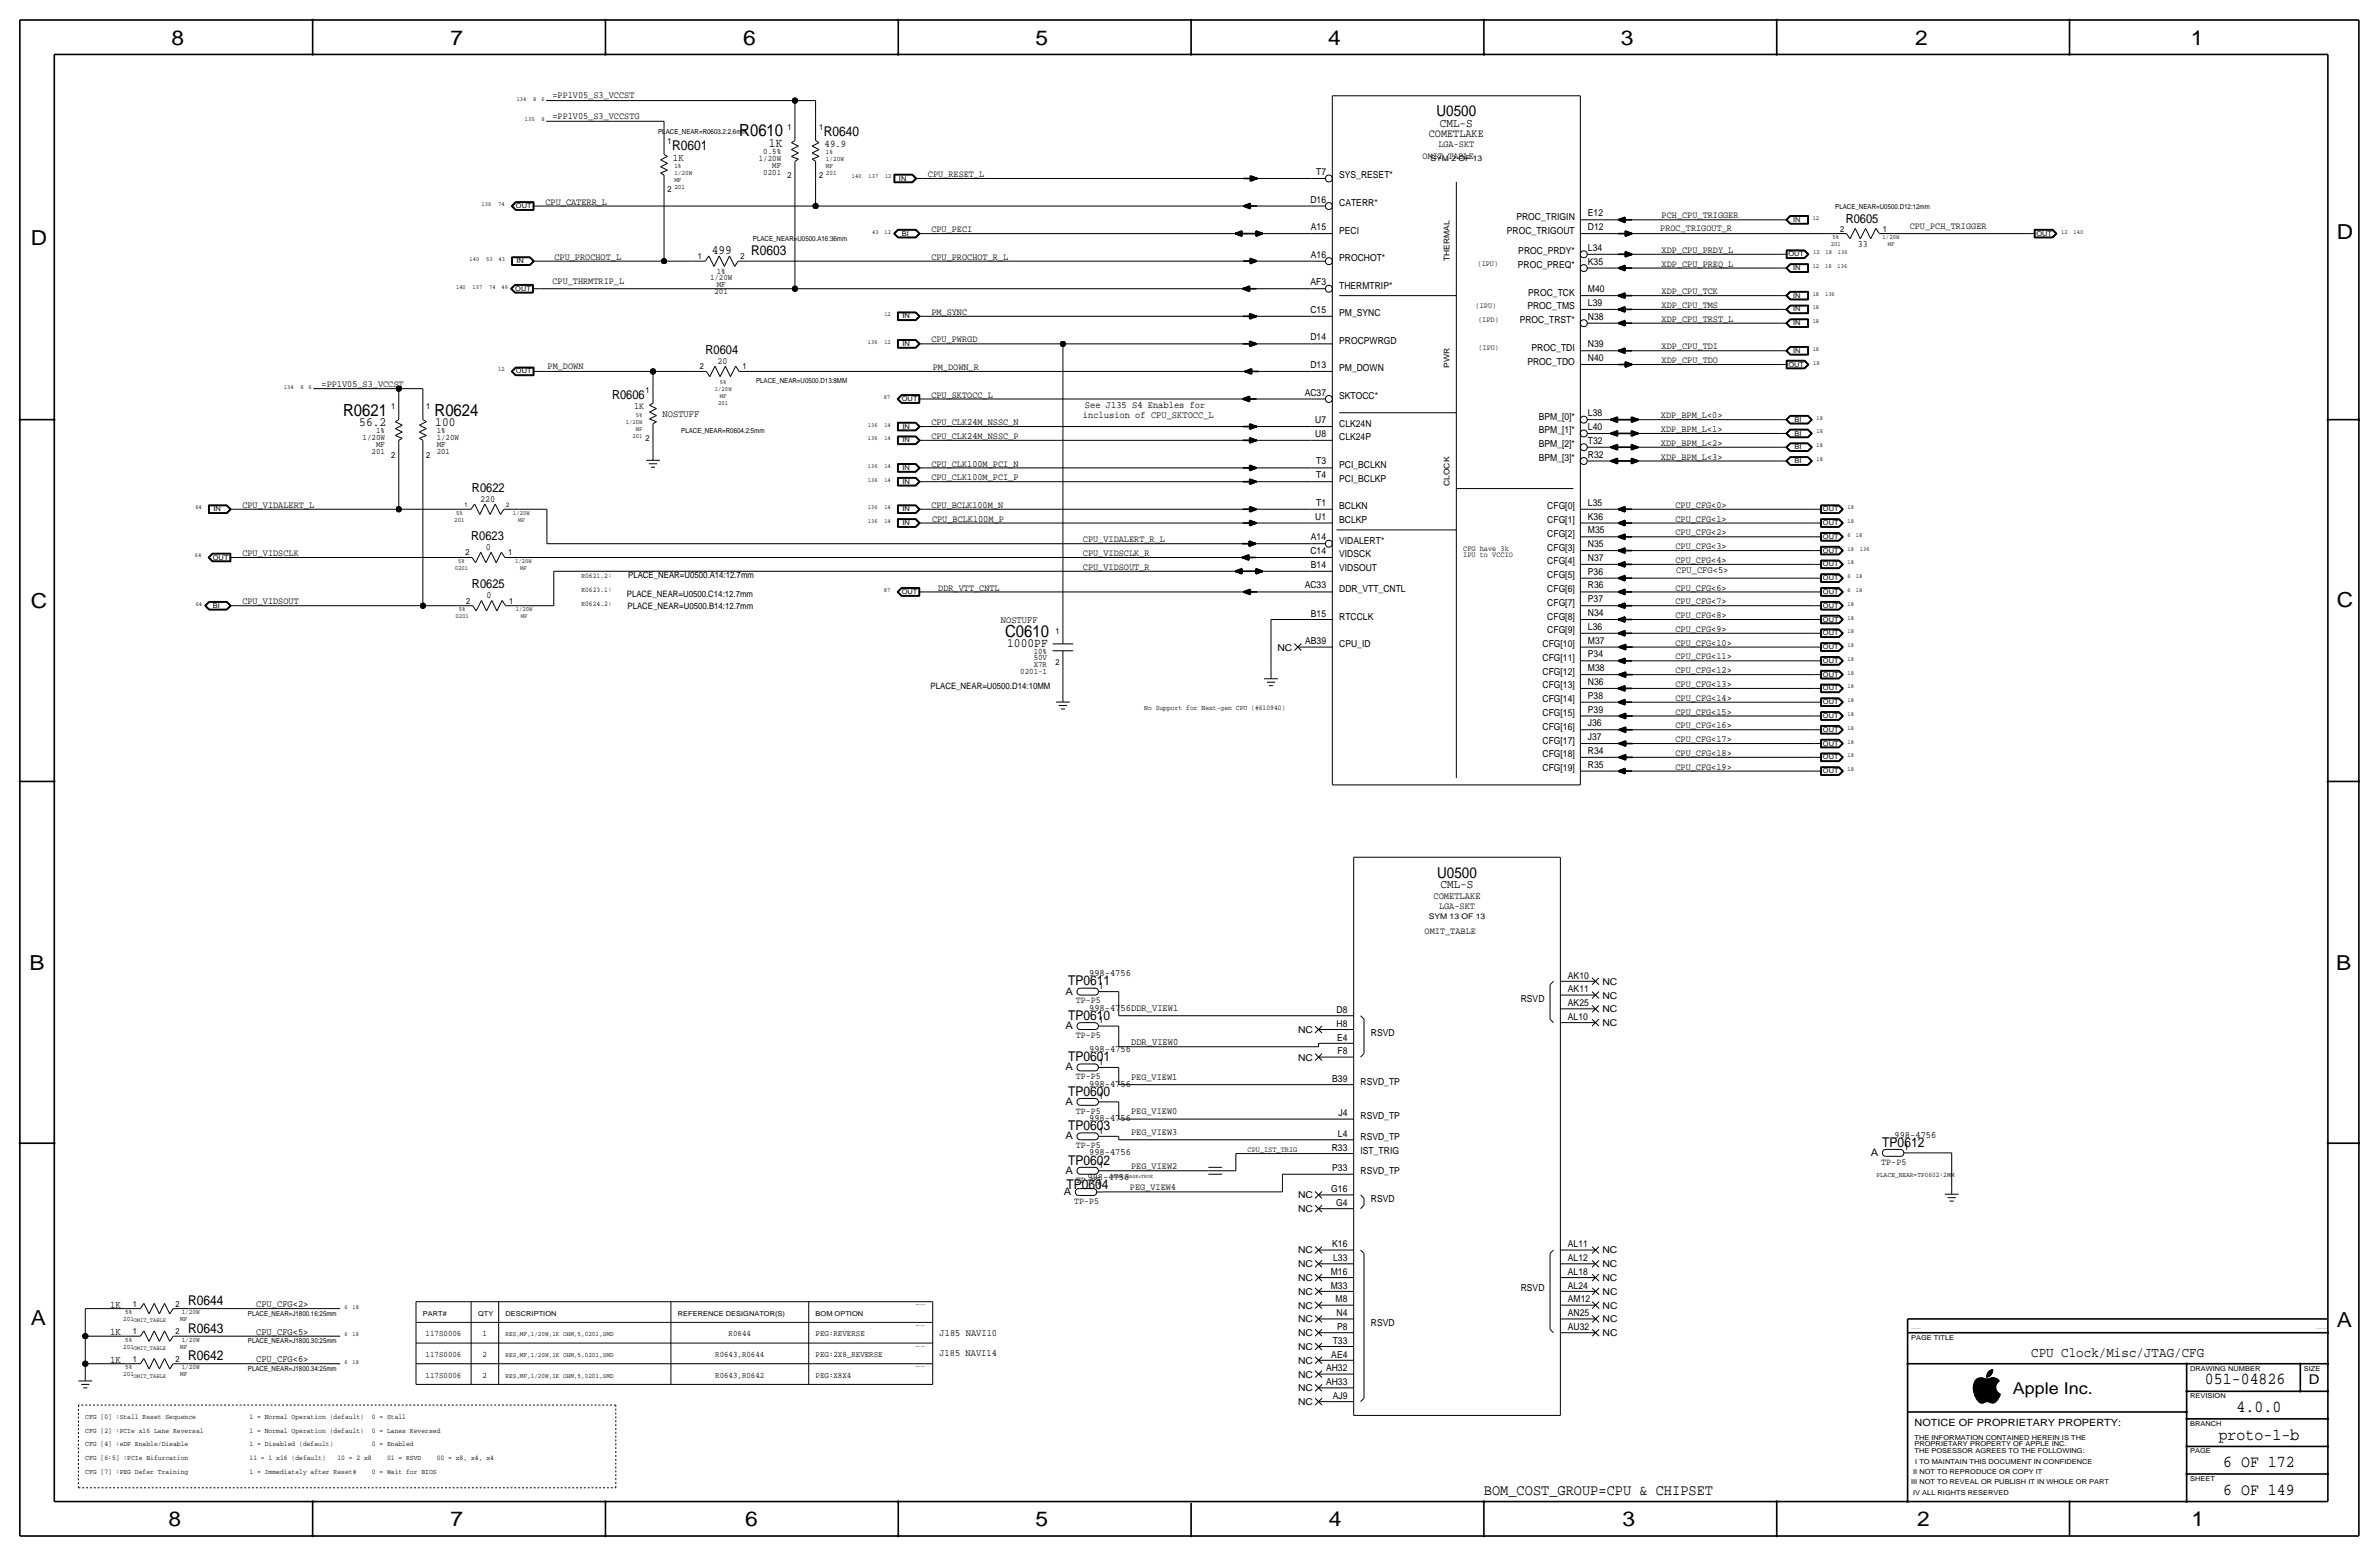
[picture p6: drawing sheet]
<svg xmlns="http://www.w3.org/2000/svg" width="877mm" height="574mm" viewBox="0 0 877 574" stroke-linecap="round" stroke-linejoin="round" font-family="sans-serif">
<defs><g id="words">
<g font-size="7.6">
<text x="63.2" y="16.5">8</text>
<text x="166.1" y="16.5">7</text>
<text x="274" y="16.5">6</text>
<text x="381.7" y="16.5">5</text>
<text x="489.7" y="16.5">4</text>
<text x="597.6" y="16.5">3</text>
<text x="706.1" y="16.5">2</text>
<text x="807.7" y="16.5">1</text>
<text x="861.5" y="88.1">D</text>
<text x="11.4" y="90.4">D</text>
<text x="11.4" y="224.3">C</text>
<text x="861.5" y="223.8">C</text>
<text x="10.9" y="357.6">B</text>
<text x="861.3" y="357.4">B</text>
<text x="11.4" y="488.4">A</text>
<text x="861.5" y="489.2">A</text>
<text x="62.2" y="562.6">8</text>
<text x="166.1" y="562.6">7</text>
<text x="274.8" y="562.6">6</text>
<text x="381.7" y="562.6">5</text>
<text x="489.9" y="562.6">4</text>
<text x="598.1" y="562.6">3</text>
<text x="706.8" y="562.6">2</text>
<text x="807.9" y="562.6">1</text>
</g>
<g font-size="6.2">
<text x="272.5" y="50.3">R0610</text>
<text x="126.5" y="153.2">R0621</text>
<text x="160.2" y="153.2">R0624</text>
<text x="370.6" y="234.8">C0610</text>
<text x="812.9" y="510.3">051-04826</text>
<text x="824.6" y="520.4">4.0.0</text>
<text x="818" y="530.6">proto-1-b</text>
<text x="819.6" y="540.8">6 OF 172</text>
<text x="819.6" y="550.9">6 OF 149</text>
</g>
<text font-size="6" x="742.1" y="513.9">Apple Inc.</text>
<g font-size="5.6">
<text x="529.6" y="42.9">U0500</text>
<text x="529.8" y="323.6">U0500</text>
<text x="547.1" y="550.9">BOM_COST_GROUP=CPU &amp; CHIPSET</text>
</g>
<text font-size="5.2" x="748.8" y="500.1">CPU Clock/Misc/JTAG/CFG</text>
<g font-size="5">
<text x="303.7" y="50.3">R0640</text>
<text x="247.9" y="55.4">R0601</text>
<text x="276.9" y="94">R0603</text>
<text x="393.8" y="363.2">TP0611</text>
<text x="393.8" y="375.9">TP0610</text>
<text x="393.8" y="391.2">TP0601</text>
<text x="393.8" y="403.9">TP0600</text>
<text x="393.8" y="416.6">TP0603</text>
<text x="694" y="422.7">TP0612</text>
<text x="393.8" y="429.3">TP0602</text>
<text x="393.2" y="438.4">TP0604</text>
<text x="69.4" y="481.1">R0644</text>
<text x="69.4" y="491.2">R0643</text>
<text x="69.4" y="501.4">R0642</text>
<text x="851.2" y="510.3">D</text>
</g>
<g font-size="4.7">
<text x="283.5" y="54.1">1K</text>
<text x="262.4" y="93.5">499</text>
<text x="132.5" y="157">56.2</text>
<text x="160.5" y="157">100</text>
<text x="371.3" y="238.6">1000PF</text>
</g>
<g font-size="4.6">
<text x="680.5" y="82.3">R0605</text>
<text x="260.1" y="130.6">R0604</text>
<text x="225.6" y="147.1">R0606</text>
<text x="174" y="181.4">R0622</text>
<text x="173.8" y="199.1">R0623</text>
<text x="174" y="216.9">R0625</text>
</g>
<g font-size="4.5">
<text x="530.9" y="46.7">CML-S</text>
<text x="531.1" y="327.4">CML-S</text>
</g>
<text font-size="4.2" x="526.8" y="50.5">COMETLAKE</text>
<g font-size="3.8">
<text x="248.1" y="59.2">1K</text>
<text x="304" y="54.1">49.9</text>
<text x="392.8" y="366.6">A</text>
<text x="392.8" y="379.3">A</text>
<text x="392.8" y="394.5">A</text>
<text x="392.8" y="407.2">A</text>
<text x="392.8" y="419.9">A</text>
<text x="689.7" y="426">A</text>
<text x="392.8" y="432.6">A</text>
<text x="392.2" y="440.4">A</text>
<text x="40.6" y="482.1">1K</text>
<text x="40.6" y="492.3">1K</text>
<text x="40.6" y="502.4">1K</text>
</g>
<text font-size="3.7" x="705.8" y="525.5">NOTICE OF PROPRIETARY PROPERTY:</text>
<g font-size="3.6">
<text x="244.3" y="153.7">NOSTUFF</text>
<text x="399.2" y="153.9">inclusion of CPU_SKTOCC_L</text>
<text x="400" y="150.4">See J135 S4 Enables for</text>
<text x="617.9" y="211.3">CPU_CFG&lt;5&gt;</text>
<text x="369" y="229.7">NOSTUFF</text>
<text x="528.5" y="331.2">COMETLAKE</text>
<text x="401.5" y="359.9">998-4756</text>
<text x="401.5" y="372.6">998-4756DDR_VIEW1</text>
<text x="401.5" y="387.8">998-4756</text>
<text x="417" y="385.3">DDR_VIEW0</text>
<text x="401.5" y="400.5">998-4756</text>
<text x="401.5" y="413.2">998-4756</text>
<text x="698.4" y="419.3">998-4756</text>
<text x="401.5" y="425.9">998-4756</text>
<text x="400.9" y="435">998-4756</text>
<text x="94.4" y="481.8">CPU_CFG&lt;2&gt;</text>
<text x="94.4" y="492">CPU_CFG&lt;5&gt;</text>
<text x="346.4" y="492.5">J185 NAVI10</text>
<text x="94.4" y="502.2">CPU_CFG&lt;6&gt;</text>
<text x="346.3" y="499.9">J185 NAVI14</text>
</g>
<g font-size="3.5">
<text x="203.7" y="36.1">=PP1V05_S3_VCCST</text>
<text x="203.7" y="43.7">=PP1V05_S3_VCCSTG</text>
<text x="524.5" y="58.7">OMIT_TABLE</text>
<text x="530.3" y="54.4">LGA-SKT</text>
<text x="342.1" y="65.3">CPU_RESET_L</text>
<text x="485.2" y="64.5">T7</text>
<text x="493.7" y="65.8">SYS_RESET*</text>
<text x="201.1" y="75.4">CPU_CATERR_L</text>
<text x="483.1" y="74.7">D16</text>
<text x="493.7" y="75.9">CATERR*</text>
<text x="559.1" y="81">PROC_TRIGIN</text>
<text x="585.4" y="79.8">E12</text>
<text x="612.6" y="80.5">PCH_CPU_TRIGGER</text>
<text x="343.4" y="85.6">CPU_PECI</text>
<text x="483.3" y="84.8">A15</text>
<text x="493.7" y="86.1">PECI</text>
<text x="555.6" y="86.1">PROC_TRIGOUT</text>
<text x="585.4" y="84.8">D12</text>
<text x="612.1" y="85.1">PROC_TRIGOUT_R</text>
<text x="704" y="84.3">CPU_PCH_TRIGGER</text>
<text x="204.4" y="95.8">CPU_PROCHOT_L</text>
<text x="343.4" y="95.8">CPU_PROCHOT_R_L</text>
<text x="483.3" y="95">A16</text>
<text x="559.8" y="93.7">PROC_PRDY*</text>
<text x="585.4" y="92.5">L34</text>
<text x="612.6" y="93.2">XDP_CPU_PRDY_L</text>
<text x="684.9" y="90.9">33</text>
<text x="493.7" y="96.3">PROCHOT*</text>
<text x="559.6" y="98.8">PROC_PREQ*</text>
<text x="585.4" y="97.5">K35</text>
<text x="612.6" y="98.3">XDP_CPU_PREQ_L</text>
<text x="203.7" y="104.6">CPU_THRMTRIP_L</text>
<text x="483.1" y="105.2">AF3</text>
<text x="493.7" y="106.4">THERMTRIP*</text>
<text x="585.4" y="107.7">M40</text>
<text x="563.4" y="109">PROC_TCK</text>
<text x="585.4" y="112.8">L39</text>
<text x="612.6" y="108.5">XDP_CPU_TCK</text>
<text x="612.6" y="113.5">XDP_CPU_TMS</text>
<text x="343.4" y="116.1">PM_SYNC</text>
<text x="483.1" y="115.3">C15</text>
<text x="493.7" y="116.6">PM_SYNC</text>
<text x="560.3" y="119.1">PROC_TRST*</text>
<text x="563.1" y="114">PROC_TMS</text>
<text x="585.4" y="117.9">N38</text>
<text x="612.6" y="118.6">XDP_CPU_TRST_L</text>
<text x="483.1" y="125.5">D14</text>
<text x="343.4" y="126.2">CPU_PWRGD</text>
<text x="493.7" y="126.7">PROCPWRGD</text>
<text x="564.7" y="129.3">PROC_TDI</text>
<text x="585.4" y="128">N39</text>
<text x="612.6" y="128.8">XDP_CPU_TDI</text>
<text x="201.9" y="136.1">PM_DOWN</text>
<text x="264.5" y="134.1">20</text>
<text x="343.9" y="136.4">PM_DOWN_R</text>
<text x="483.1" y="135.6">D13</text>
<text x="493.7" y="136.9">PM_DOWN</text>
<text x="563.1" y="134.4">PROC_TDO</text>
<text x="585.4" y="133.1">N40</text>
<text x="612.6" y="133.9">XDP_CPU_TDO</text>
<text x="118.6" y="142.7">=PP1V05_S3_VCCST</text>
<text x="343.4" y="146.6">CPU_SKTOCC_L</text>
<text x="481" y="145.8">AC37</text>
<text x="493.7" y="147.1">SKTOCC*</text>
<text x="233.7" y="150.9">1K</text>
<text x="484.9" y="156">U7</text>
<text x="567.3" y="154.7">BPM_[0]*</text>
<text x="585.4" y="153.4">L38</text>
<text x="612.3" y="154.2">XDP_BPM_L&lt;0&gt;</text>
<text x="343.4" y="161.8">CPU_CLK24M_NSSC_P</text>
<text x="343.4" y="156.7">CPU_CLK24M_NSSC_N</text>
<text x="484.9" y="161">U8</text>
<text x="493.7" y="157.2">CLK24N</text>
<text x="567.3" y="159.8">BPM_[1]*</text>
<text x="585.4" y="158.5">L40</text>
<text x="612.3" y="159.3">XDP_BPM_L&lt;1&gt;</text>
<text x="493.7" y="162.3">CLK24P</text>
<text x="567.3" y="164.8">BPM_[2]*</text>
<text x="585.4" y="163.6">T32</text>
<text x="612.3" y="164.3">XDP_BPM_L&lt;2&gt;</text>
<text x="343.4" y="172">CPU_CLK100M_PCI_N</text>
<text x="485.2" y="171.2">T3</text>
<text x="493.7" y="172.5">PCI_BCLKN</text>
<text x="567.3" y="169.9">BPM_[3]*</text>
<text x="585.4" y="168.7">R32</text>
<text x="612.3" y="169.4">XDP_BPM_L&lt;3&gt;</text>
<text x="343.4" y="177">CPU_CLK100M_PCI_P</text>
<text x="485.2" y="176.3">T4</text>
<text x="493.7" y="177.5">PCI_BCLKP</text>
<text x="177" y="184.9">220</text>
<text x="89.4" y="187.2">CPU_VIDALERT_L</text>
<text x="343.4" y="187.2">CPU_BCLK100M_N</text>
<text x="484.9" y="191.5">U1</text>
<text x="485.2" y="186.4">T1</text>
<text x="493.7" y="187.7">BCLKN</text>
<text x="570.4" y="187.7">CFG[0]</text>
<text x="585.4" y="191.5">K36</text>
<text x="585.4" y="186.4">L35</text>
<text x="617.7" y="187.2">CPU_CFG&lt;0&gt;</text>
<text x="343.6" y="192.3">CPU_BCLK100M_P</text>
<text x="493.7" y="192.8">BCLKP</text>
<text x="570.4" y="197.9">CFG[2]</text>
<text x="570.4" y="192.8">CFG[1]</text>
<text x="585.4" y="196.6">M35</text>
<text x="617.7" y="192.3">CPU_CFG&lt;1&gt;</text>
<text x="617.7" y="197.4">CPU_CFG&lt;2&gt;</text>
<text x="179.1" y="202.7">0</text>
<text x="399.2" y="199.9">CPU_VIDALERT_R_L</text>
<text x="483.3" y="199.1">A14</text>
<text x="493.7" y="200.4">VIDALERT*</text>
<text x="570.4" y="202.9">CFG[3]</text>
<text x="585.4" y="201.7">N35</text>
<text x="617.7" y="202.4">CPU_CFG&lt;3&gt;</text>
<text x="89.4" y="205">CPU_VIDSCLK</text>
<text x="399.2" y="205">CPU_VIDSCLK_R</text>
<text x="483.1" y="204.2">C14</text>
<text x="483.3" y="209.3">B14</text>
<text x="493.7" y="205.5">VIDSCK</text>
<text x="570.4" y="208">CFG[4]</text>
<text x="585.4" y="206.8">N37</text>
<text x="617.7" y="207.5">CPU_CFG&lt;4&gt;</text>
<text x="399.2" y="210.1">CPU_VIDSOUT_R</text>
<text x="493.7" y="210.6">VIDSOUT</text>
<text x="570.4" y="213.1">CFG[5]</text>
<text x="585.4" y="211.8">P36</text>
<text x="179.4" y="220.5">0</text>
<text x="345.9" y="217.7">DDR_VTT_CNTL</text>
<text x="481" y="216.9">AC33</text>
<text x="493.7" y="218.2">DDR_VTT_CNTL</text>
<text x="570.4" y="218.2">CFG[6]</text>
<text x="585.4" y="222">P37</text>
<text x="585.4" y="216.9">R36</text>
<text x="617.7" y="217.7">CPU_CFG&lt;6&gt;</text>
<text x="89.4" y="222.8">CPU_VIDSOUT</text>
<text x="483.3" y="227.3">B15</text>
<text x="570.4" y="223.3">CFG[7]</text>
<text x="585.4" y="227.1">N34</text>
<text x="617.7" y="222.8">CPU_CFG&lt;7&gt;</text>
<text x="617.7" y="227.8">CPU_CFG&lt;8&gt;</text>
<text x="493.7" y="228.3">RTCCLK</text>
<text x="570.4" y="233.4">CFG[9]</text>
<text x="570.4" y="228.3">CFG[8]</text>
<text x="585.4" y="232.2">L36</text>
<text x="617.7" y="232.9">CPU_CFG&lt;9&gt;</text>
<text x="470.9" y="239.8">NC</text>
<text x="481.2" y="237.5">AB39</text>
<text x="493.7" y="238.5">CPU_ID</text>
<text x="568.7" y="238.5">CFG[10]</text>
<text x="585.4" y="237.2">M37</text>
<text x="617.7" y="238">CPU_CFG&lt;10&gt;</text>
<text x="568.7" y="243.6">CFG[11]</text>
<text x="585.4" y="242.3">P34</text>
<text x="617.7" y="243.1">CPU_CFG&lt;11&gt;</text>
<text x="568.7" y="248.7">CFG[12]</text>
<text x="585.4" y="247.4">M38</text>
<text x="617.7" y="248.2">CPU_CFG&lt;12&gt;</text>
<text x="568.7" y="253.7">CFG[13]</text>
<text x="585.4" y="257.6">P38</text>
<text x="585.4" y="252.5">N36</text>
<text x="617.7" y="253.2">CPU_CFG&lt;13&gt;</text>
<text x="568.7" y="258.8">CFG[14]</text>
<text x="568.7" y="263.9">CFG[15]</text>
<text x="585.4" y="262.6">P39</text>
<text x="617.7" y="263.4">CPU_CFG&lt;15&gt;</text>
<text x="617.7" y="258.3">CPU_CFG&lt;14&gt;</text>
<text x="568.7" y="269">CFG[16]</text>
<text x="585.4" y="267.7">J36</text>
<text x="617.7" y="268.5">CPU_CFG&lt;16&gt;</text>
<text x="568.7" y="274.1">CFG[17]</text>
<text x="585.4" y="272.8">J37</text>
<text x="617.7" y="273.6">CPU_CFG&lt;17&gt;</text>
<text x="568.7" y="279.1">CFG[18]</text>
<text x="585.4" y="277.9">R34</text>
<text x="617.7" y="278.6">CPU_CFG&lt;18&gt;</text>
<text x="568.7" y="284.2">CFG[19]</text>
<text x="585.4" y="283">R35</text>
<text x="617.7" y="283.7">CPU_CFG&lt;19&gt;</text>
<text x="530.5" y="335">LGA-SKT</text>
<text x="525.2" y="344.2">OMIT_TABLE</text>
<text x="405.1" y="364.5">1</text>
<text x="578.1" y="365.8">AK11</text>
<text x="578.1" y="360.7">AK10</text>
<text x="590.8" y="363">NC</text>
<text x="396.6" y="369.8">TP-P5</text>
<text x="560.7" y="369.3">RSVD</text>
<text x="578.1" y="370.8">AK25</text>
<text x="590.8" y="368">NC</text>
<text x="405.1" y="377.2">1</text>
<text x="492.7" y="373.4">D8</text>
<text x="578.1" y="375.9">AL10</text>
<text x="590.8" y="373.1">NC</text>
<text x="396.6" y="382.5">TP-P5</text>
<text x="478.6" y="380.7">NC</text>
<text x="492.7" y="378.5">H8</text>
<text x="492.9" y="383.5">E4</text>
<text x="505.4" y="382">RSVD</text>
<text x="590.8" y="378.2">NC</text>
<text x="493.1" y="388.6">F8</text>
<text x="405.1" y="392.4">1</text>
<text x="478.6" y="390.9">NC</text>
<text x="396.6" y="397.8">TP-P5</text>
<text x="417" y="398">PEG_VIEW1</text>
<text x="491.2" y="398.8">B39</text>
<text x="501.6" y="399.8">RSVD_TP</text>
<text x="405.1" y="405.1">1</text>
<text x="396.6" y="410.5">TP-P5</text>
<text x="417" y="410.7">PEG_VIEW0</text>
<text x="493.4" y="411.5">J4</text>
<text x="501.6" y="412.5">RSVD_TP</text>
<text x="405.1" y="417.8">1</text>
<text x="417" y="418.3">PEG_VIEW3</text>
<text x="493.3" y="419.1">L4</text>
<text x="396.6" y="423.2">TP-P5</text>
<text x="491" y="424.2">R33</text>
<text x="501.6" y="425.2">IST_TRIG</text>
<text x="501.6" y="420.1">RSVD_TP</text>
<text x="702" y="423.9">1</text>
<text x="405.1" y="430.5">1</text>
<text x="417" y="431">PEG_VIEW2</text>
<text x="491.2" y="431.8">P33</text>
<text x="693.6" y="429.3">TP-P5</text>
<text x="396.6" y="435.9">TP-P5</text>
<text x="501.6" y="432.8">RSVD_TP</text>
<text x="396" y="443.7">TP-P5</text>
<text x="404.5" y="438.4">1</text>
<text x="416.6" y="438.8">PEG_VIEW4</text>
<text x="478.6" y="441.7">NC</text>
<text x="490.8" y="439.4">G16</text>
<text x="505.4" y="443">RSVD</text>
<text x="478.6" y="446.8">NC</text>
<text x="492.6" y="444.5">G4</text>
<text x="491.2" y="459.7">K16</text>
<text x="578.1" y="459.7">AL11</text>
<text x="478.6" y="467.1">NC</text>
<text x="478.6" y="462">NC</text>
<text x="491.5" y="464.8">L33</text>
<text x="578.1" y="464.8">AL12</text>
<text x="590.8" y="467.1">NC</text>
<text x="590.8" y="462">NC</text>
<text x="478.6" y="472.2">NC</text>
<text x="490.6" y="469.9">M16</text>
<text x="578.1" y="469.9">AL18</text>
<text x="590.8" y="472.2">NC</text>
<text x="478.6" y="477.3">NC</text>
<text x="490.6" y="475">M33</text>
<text x="560.7" y="476">RSVD</text>
<text x="578.1" y="475">AL24</text>
<text x="590.8" y="477.3">NC</text>
<text x="478.6" y="482.3">NC</text>
<text x="492.4" y="480.1">M8</text>
<text x="492.7" y="485.1">N4</text>
<text x="578.1" y="485.1">AN25</text>
<text x="578.1" y="480.1">AM12</text>
<text x="590.8" y="482.3">NC</text>
<text x="478.6" y="487.4">NC</text>
<text x="492.9" y="490.2">P8</text>
<text x="505.4" y="488.7">RSVD</text>
<text x="578.1" y="490.2">AU32</text>
<text x="590.8" y="487.4">NC</text>
<text x="478.6" y="492.5">NC</text>
<text x="478.6" y="497.6">NC</text>
<text x="491.3" y="495.3">T33</text>
<text x="590.8" y="492.5">NC</text>
<text x="478.6" y="502.7">NC</text>
<text x="490.8" y="500.4">AE4</text>
<text x="478.6" y="507.7">NC</text>
<text x="488.9" y="505.5">AH32</text>
<text x="478.6" y="512.8">NC</text>
<text x="488.9" y="510.5">AH33</text>
<text x="491.3" y="515.6">AJ9</text>
<text x="478.6" y="517.9">NC</text>
</g>
<g font-size="3.2">
<text x="231.6" y="213.1">PLACE_NEAR=U0500.A14:12.7mm</text>
<text x="231.1" y="220">PLACE_NEAR=U0500.C14:12.7mm</text>
<text x="231.3" y="224.5">PLACE_NEAR=U0500.B14:12.7mm</text>
<text x="343.1" y="253.8">PLACE_NEAR=U0500.D14:10MM</text>
</g>
<g font-size="3.1">
<text x="246.1" y="53.1">1</text>
<text x="290.3" y="48">1</text>
<text x="302" y="48">1</text>
<text x="279.7" y="59.4">1/20W</text>
<text x="281.4" y="56.9">0.5%</text>
<text x="281.4" y="64.5">0201</text>
<text x="284.7" y="62">MF</text>
<text x="290.3" y="65.8">2</text>
<text x="302" y="65.8">2</text>
<text x="246.1" y="70.9">2</text>
<text x="678.4" y="85.3">2</text>
<text x="694.1" y="85.3">1</text>
<text x="257.2" y="95.5">1</text>
<text x="273" y="95.5">2</text>
<text x="264.2" y="100.8">1%</text>
<text x="261.8" y="103.4">1/20W</text>
<text x="264.2" y="105.9">MF</text>
<text x="263.4" y="108.5">201</text>
<text x="258" y="136.1">2</text>
<text x="273.8" y="136.1">1</text>
<text x="237.9" y="144.8">1</text>
<text x="144.2" y="150.9">1</text>
<text x="157.2" y="150.9">1</text>
<text x="138.6" y="159.8">1%</text>
<text x="161" y="159.8">1%</text>
<text x="133.7" y="162.3">1/20W</text>
<text x="137" y="167.4">201</text>
<text x="138.6" y="164.8">MF</text>
<text x="161" y="167.4">201</text>
<text x="161" y="164.8">MF</text>
<text x="161" y="162.3">1/20W</text>
<text x="237.9" y="162.6">2</text>
<text x="144.2" y="168.7">2</text>
<text x="157.2" y="168.7">2</text>
<text x="171.6" y="204.7">2</text>
<text x="187.4" y="204.7">1</text>
<text x="171.9" y="222.5">2</text>
<text x="187.7" y="222.5">1</text>
<text x="389.1" y="233.5">1</text>
<text x="381.1" y="246">X7R</text>
<text x="381.1" y="243.4">50V</text>
<text x="381.1" y="241.1">10%</text>
<text x="389.1" y="245">2</text>
<text x="376.1" y="248.5">0201-1</text>
<text x="49" y="481.6">1</text>
<text x="64.7" y="481.6">2</text>
<text x="49" y="491.7">1</text>
<text x="64.7" y="491.7">2</text>
<text x="156.9" y="492.5">117S0006</text>
<text x="177.9" y="492.5">1</text>
<text x="268.6" y="492.5">R0644</text>
<text x="300.7" y="492.5">PEG:REVERSE</text>
<text x="49" y="501.9">1</text>
<text x="64.7" y="501.9">2</text>
<text x="156.9" y="500.1">117S0006</text>
<text x="177.9" y="500.1">2</text>
<text x="263.7" y="500.1">R0643,R0644</text>
<text x="300.7" y="500.1">PEG:2X8_REVERSE</text>
<text x="156.9" y="507.7">117S0006</text>
<text x="177.9" y="507.7">2</text>
<text x="263.7" y="507.7">R0643,R0642</text>
<text x="300.7" y="507.7">PEG:X8X4</text>
</g>
<g font-size="2.9">
<text x="527.4" y="59.4">SYM 2 OF 13</text>
<text x="534.4" y="96.2" transform="rotate(-90 534.4 96.2)">THERMAL</text>
<text x="544.7" y="97.9">(IPU)</text>
<text x="544" y="113.6">(IPU)</text>
<text x="544.9" y="118.6">(IPD)</text>
<text x="545" y="129">(IPU)</text>
<text x="534.4" y="135.6" transform="rotate(-90 534.4 135.6)">PWR</text>
<text x="534.4" y="179.2" transform="rotate(-90 534.4 179.2)">CLOCK</text>
<text x="539.4" y="202.9">CFG have 3k</text>
<text x="539.4" y="205.5">IPU to VCCIO</text>
<text x="526.7" y="338.8">SYM 13 OF 13</text>
<text x="459.9" y="424.7">CPU_IST_TRIG</text>
</g>
<g font-size="2.6">
<text x="242.7" y="49.5">PLACE_NEAR=R0603.2:2.6mm</text>
<text x="676.6" y="77.2">PLACE_NEAR=U0500.D12:12mm</text>
<text x="277.6" y="88.9">PLACE_NEAR=U0500.A16:36mm</text>
<text x="278.7" y="141.2">PLACE_NEAR=U0500.D13:8MM</text>
<text x="251.2" y="159.5">PLACE_NEAR=R0604.2:5mm</text>
<text x="214.3" y="213.1">R0621.2:</text>
<text x="214.3" y="218.2">R0623.1:</text>
<text x="214.3" y="223.3">R0624.2:</text>
<text x="421.8" y="261.9">No Support for Next-gen CPU (#610940)</text>
<text x="691.8" y="433.7">PLACE_NEAR=TP0602:2MM</text>
<text x="91.4" y="484.9">PLACE_NEAR=J1800.16:25mm</text>
<text x="91.4" y="495">PLACE_NEAR=J1800.30:25mm</text>
<text x="91.4" y="505.2">PLACE_NEAR=J1800.34:25mm</text>
<text x="31.4" y="523">CFG [0] :Stall Reset Sequence</text>
<text x="92" y="523">1 = Normal Operation (default)</text>
<text x="137.1" y="523">0 = Stall</text>
<text x="31.4" y="528.1">CFG [2] :PCIe x16 Lane Reversal</text>
<text x="31.4" y="533.1">CFG [4] :eDP Enable/Disable</text>
<text x="92" y="528.1">1 = Normal Operation (default)</text>
<text x="92" y="533.1">1 = Disabled (default)</text>
<text x="137.1" y="528.1">0 = Lanes Reversed</text>
<text x="137.1" y="533.1">0 = Enabled</text>
<text x="31.4" y="538.2">CFG [6:5] :PCIe Bifurcation</text>
<text x="92" y="538.2">11 = 1 x16 (default)</text>
<text x="124.4" y="538.2">10 = 2 x8</text>
<text x="142.7" y="538.2">01 = RSVD</text>
<text x="161" y="538.2">00 = x8, x4, x4</text>
<text x="31.4" y="543.3">CFG [7] :PEG Defer Training</text>
<text x="92" y="543.3">1 = Immediately after Reset#</text>
<text x="137.1" y="543.3">0 = Wait for BIOS</text>
</g>
<g font-size="2.5">
<text x="304.5" y="56.9">1%</text>
<text x="304.5" y="59.4">1/20W</text>
<text x="248.6" y="62">1%</text>
<text x="248.6" y="64.5">1/20W</text>
<text x="304.5" y="64.5">201</text>
<text x="304.5" y="62">MF</text>
<text x="248.6" y="67.1">MF</text>
<text x="248.6" y="69.6">201</text>
<text x="331.4" y="66.5">IN</text>
<text x="190.2" y="76.7">OUT</text>
<text x="661.1" y="81.8">IN</text>
<text x="332.4" y="86.9">BI</text>
<text x="750.8" y="86.9">OUT</text>
<text x="659.3" y="94.5">OUT</text>
<text x="190.4" y="97">IN</text>
<text x="661.1" y="99.6">IN</text>
<text x="189.9" y="107.2">OUT</text>
<text x="661.1" y="109.7">IN</text>
<text x="332.7" y="117.3">IN</text>
<text x="661.1" y="119.9">IN</text>
<text x="661.1" y="114.8">IN</text>
<text x="332.7" y="127.5">IN</text>
<text x="661.1" y="130">IN</text>
<text x="190.2" y="137.7">OUT</text>
<text x="659.3" y="135.1">OUT</text>
<text x="332.5" y="147.8">OUT</text>
<text x="661.6" y="155.4">BI</text>
<text x="332.7" y="158">IN</text>
<text x="661.6" y="160.5">BI</text>
<text x="332.7" y="163.1">IN</text>
<text x="661.6" y="165.6">BI</text>
<text x="332.7" y="173.2">IN</text>
<text x="661.6" y="170.7">BI</text>
<text x="332.7" y="178.3">IN</text>
<text x="78.7" y="188.5">IN</text>
<text x="332.7" y="188.5">IN</text>
<text x="672" y="188.5">OUT</text>
<text x="332.7" y="193.5">IN</text>
<text x="672" y="193.5">OUT</text>
<text x="672" y="198.6">OUT</text>
<text x="672" y="203.7">OUT</text>
<text x="78.5" y="206.2">OUT</text>
<text x="672" y="208.8">OUT</text>
<text x="672" y="213.9">OUT</text>
<text x="332.4" y="218.9">OUT</text>
<text x="672" y="218.9">OUT</text>
<text x="78.4" y="224">BI</text>
<text x="672" y="224">OUT</text>
<text x="672" y="229.1">OUT</text>
<text x="672" y="234.2">OUT</text>
<text x="672" y="239.3">OUT</text>
<text x="672" y="244.3">OUT</text>
<text x="672" y="249.4">OUT</text>
<text x="672" y="254.5">OUT</text>
<text x="672" y="259.6">OUT</text>
<text x="672" y="264.7">OUT</text>
<text x="672" y="269.7">OUT</text>
<text x="672" y="274.8">OUT</text>
<text x="672" y="279.9">OUT</text>
<text x="672" y="285">OUT</text>
<text x="46.1" y="484.4">5%</text>
<text x="67" y="484.4">1/20W</text>
<text x="155.9" y="484.9">PART#</text>
<text x="176.2" y="484.9">QTY</text>
<text x="186.4" y="484.9">DESCRIPTION</text>
<text x="249.9" y="484.9">REFERENCE DESIGNATOR(S)</text>
<text x="300.7" y="484.9">BOM OPTION</text>
<text x="45.5" y="486.9">201OMIT_TABLE</text>
<text x="66.4" y="486.9">MF</text>
<text x="45.5" y="497.1">201OMIT_TABLE</text>
<text x="46.1" y="494.5">5%</text>
<text x="66.4" y="497.1">MF</text>
<text x="67" y="494.5">1/20W</text>
<text x="186.4" y="492.5">RES,MF,1/20W,1K OHM,5,0201,SMD</text>
<text x="704.5" y="493.8">PAGE TITLE</text>
<text x="186.4" y="500.1">RES,MF,1/20W,1K OHM,5,0201,SMD</text>
<text x="45.5" y="507.2">201OMIT_TABLE</text>
<text x="46.1" y="504.7">5%</text>
<text x="66.4" y="507.2">MF</text>
<text x="67" y="504.7">1/20W</text>
<text x="186.4" y="507.7">RES,MF,1/20W,1K OHM,5,0201,SMD</text>
<text x="807.4" y="505.2">DRAWING NUMBER</text>
<text x="849.3" y="505.2">SIZE</text>
<text x="807.4" y="515.4">REVISION</text>
<text x="807.4" y="525.5">BRANCH</text>
<text x="705.8" y="533.1">PROPRIETARY PROPERTY OF APPLE INC.</text>
<text x="705.8" y="530.6">THE INFORMATION CONTAINED HEREIN IS THE</text>
<text x="705.8" y="535.7">THE POSESSOR AGREES TO THE FOLLOWING:</text>
<text x="706.1" y="539.5">I TO MAINTAIN THIS DOCUMENT IN CONFIDENCE</text>
<text x="807.4" y="535.7">PAGE</text>
<text x="705.3" y="543.3">II NOT TO REPRODUCE OR COPY IT</text>
<text x="807.4" y="545.8">SHEET</text>
<text x="704.5" y="547.1">III NOT TO REVEAL OR PUBLISH IT IN WHOLE OR PART</text>
<text x="705.3" y="550.9">IV ALL RIGHTS RESERVED</text>
</g>
<g font-size="2.3">
<text x="190.5" y="37.1">134</text>
<text x="196.6" y="37.1">8</text>
<text x="199.6" y="37.1">6</text>
<text x="193.5" y="44.7">135</text>
<text x="199.6" y="44.7">8</text>
<text x="314.1" y="65.8">140</text>
<text x="320.2" y="65.8">137</text>
<text x="326.3" y="65.8">12</text>
<text x="177.5" y="75.9">136</text>
<text x="183.6" y="75.9">74</text>
<text x="668.3" y="81">12</text>
<text x="321.6" y="86.1">43</text>
<text x="326.1" y="86.1">12</text>
<text x="675.6" y="88.1">5%</text>
<text x="694.1" y="88.1">1/20W</text>
<text x="759.9" y="86.1">12</text>
<text x="764.4" y="86.1">140</text>
<text x="668.4" y="93.7">12</text>
<text x="673" y="93.7">18</text>
<text x="675" y="90.7">201</text>
<text x="677.6" y="93.7">136</text>
<text x="695.9" y="90.7">MF</text>
<text x="173.1" y="96.3">140</text>
<text x="179.2" y="96.3">53</text>
<text x="183.8" y="96.3">43</text>
<text x="668.3" y="98.8">12</text>
<text x="672.8" y="98.8">18</text>
<text x="677.4" y="98.8">136</text>
<text x="168.1" y="106.4">140</text>
<text x="174.2" y="106.4">137</text>
<text x="180.3" y="106.4">74</text>
<text x="184.9" y="106.4">49</text>
<text x="668.3" y="109">18</text>
<text x="672.8" y="109">136</text>
<text x="326" y="116.6">12</text>
<text x="668.3" y="114">18</text>
<text x="668.3" y="119.1">18</text>
<text x="319.9" y="126.7">136</text>
<text x="326" y="126.7">12</text>
<text x="668.3" y="129.3">18</text>
<text x="183.6" y="136.9">12</text>
<text x="668.4" y="134.4">18</text>
<text x="104.6" y="143.3">134</text>
<text x="110.7" y="143.3">8</text>
<text x="113.8" y="143.3">6</text>
<text x="265.4" y="141.5">5%</text>
<text x="263.5" y="144">1/20W</text>
<text x="264.8" y="149.1">201</text>
<text x="265.4" y="146.6">MF</text>
<text x="325.9" y="147.1">87</text>
<text x="234.4" y="153.7">5%</text>
<text x="669.7" y="154.7">18</text>
<text x="230.7" y="156.2">1/20W</text>
<text x="233.2" y="161.3">201</text>
<text x="234.4" y="158.8">MF</text>
<text x="319.9" y="157.2">136</text>
<text x="326" y="157.2">14</text>
<text x="669.7" y="159.8">18</text>
<text x="319.9" y="162.3">136</text>
<text x="326" y="162.3">14</text>
<text x="669.7" y="164.8">18</text>
<text x="319.9" y="172.5">136</text>
<text x="326" y="172.5">14</text>
<text x="669.7" y="169.9">18</text>
<text x="319.9" y="177.5">136</text>
<text x="326" y="177.5">14</text>
<text x="72" y="187.7">64</text>
<text x="168.1" y="189.7">5%</text>
<text x="171.3" y="186.9">1</text>
<text x="186.6" y="186.9">2</text>
<text x="189.1" y="189.7">1/20W</text>
<text x="319.9" y="187.7">136</text>
<text x="326" y="187.7">14</text>
<text x="681.1" y="187.7">18</text>
<text x="167.5" y="192.3">201</text>
<text x="191" y="192.3">MF</text>
<text x="319.9" y="192.8">136</text>
<text x="326" y="192.8">14</text>
<text x="681.1" y="192.8">18</text>
<text x="681.1" y="197.9">6</text>
<text x="684.2" y="197.9">18</text>
<text x="681.1" y="202.9">18</text>
<text x="685.7" y="202.9">136</text>
<text x="71.9" y="205.5">64</text>
<text x="168.9" y="207.5">5%</text>
<text x="189.9" y="207.5">1/20W</text>
<text x="681.1" y="208">18</text>
<text x="167.6" y="210.1">0201</text>
<text x="191.7" y="210.1">MF</text>
<text x="681.1" y="213.1">6</text>
<text x="684.2" y="213.1">18</text>
<text x="325.9" y="218.2">87</text>
<text x="681.1" y="218.2">6</text>
<text x="684.2" y="218.2">18</text>
<text x="72.1" y="223.3">64</text>
<text x="167.9" y="227.8">0201</text>
<text x="169.1" y="225.3">5%</text>
<text x="190.1" y="225.3">1/20W</text>
<text x="192" y="227.8">MF</text>
<text x="681.1" y="223.3">18</text>
<text x="681.1" y="233.4">18</text>
<text x="681.1" y="228.3">18</text>
<text x="681.1" y="238.5">18</text>
<text x="681.1" y="243.6">18</text>
<text x="681.1" y="248.7">18</text>
<text x="681.1" y="253.7">18</text>
<text x="681.1" y="263.9">18</text>
<text x="681.1" y="258.8">18</text>
<text x="681.1" y="269">18</text>
<text x="681.1" y="274.1">18</text>
<text x="681.1" y="279.1">18</text>
<text x="681.1" y="284.2">18</text>
<text x="126.9" y="482.3">6</text>
<text x="130" y="482.3">18</text>
<text x="126.9" y="492.5">6</text>
<text x="130" y="492.5">18</text>
<text x="126.9" y="502.7">6</text>
<text x="130" y="502.7">18</text>
</g>
<text font-size="2" x="409.9" y="434.1">MAKE_BASE=TRUE</text>
<g font-size=".4">
<text x="337.5" y="481.1">TABLE_5_HEAD</text>
<text x="337.5" y="488.7">TABLE_5_ITEM</text>
<text x="704.5" y="490">SYNC_MASTER=MURPHY</text>
<text x="853.9" y="490">SYNC_DATE=10/28/2019</text>
<text x="337.5" y="496.3">TABLE_5_ITEM</text>
<text x="337.5" y="503.9">TABLE_5_ITEM</text>
</g>
</g></defs>
<g fill="none" stroke="#000" stroke-width=".37">
<path d="M201.4 37.1h91.7zM293.1 37.1h7.6zM293.1 37.1v7.1zM300.7 37.1v7.1zM491.2 35.3v254zM491.2 35.3h91.4zM582.6 35.3v254zM201.4 44.7h43.4zM243.5 58.9l2.6 1.3zM243.5 58.9l2.6-1.2zM244.8 44.7v4.6zM244.8 49.3v7.6z"/>
<path d="M244.8 56.9l1.3 .8zM291.8 57.7l2.5 1zM291.8 57.7l2.5-1.3zM291.8 55.1l2.5 1.3zM291.8 55.1l2.5-1.3zM291.8 52.6l1.3-.8zM291.8 52.6l2.5 1.2zM293.1 59.4v7.7zM293.1 59.4l1.2-.7zM293.1 44.2v7.6zM299.4 58.7l1.3 .7zM299.4 58.7l2.6-1z"/>
<path d="M299.4 56.4l2.6 1.3zM299.4 56.4l2.6-1.3zM299.4 53.8l2.6 1.3zM299.4 53.8l2.6-1.2zM300.7 59.4v7.7zM300.7 44.2v7.6zM300.7 51.8l1.3 .8zM188.5 75.9l1.5-1.5zM188.5 75.9l1.5 1.6zM188.6 75.9l1.5 1.5zM188.6 75.9l1.5-1.4zM188.8 75.9l1.3 1.4z"/>
<path d="M188.9 75.9l1.3-1.2zM188.9 75.9l1.3 1.3zM190 74.4h6.8zM190 77.5h6.8zM190.1 74.5h6.6zM190.1 77.4h6.6zM190.1 74.6l-1.3 1.3zM190.1 74.6h6.5zM190.1 77.3h6.5zM190.2 74.7h6.3zM190.2 77.2h6.3zM196.5 75.9h2.6z"/>
<path d="M196.5 74.7v2.5zM196.6 74.6v2.7zM196.7 74.5v2.9zM196.8 74.4v3.1zM199.1 75.9h101.6zM243.5 63.8l1.3 .7zM243.5 63.8l2.6-1.1zM243.5 61.5l2.6 1.2zM243.5 61.5l2.6-1.3zM244.8 72.1v24.2zM244.8 64.5v7.6zM293.1 67.1v39.3z"/>
<path d="M300.7 67.1v8.8zM300.7 75.9h182.9zM329.6 64.2v3.2zM329.6 67.4h6.8zM329.6 64.2h6.8zM329.7 64.3h6.6zM329.7 64.3v3zM329.7 67.3h6.6zM329.8 64.4h6.5zM329.8 64.4v2.8zM329.8 67.2h6.5zM329.9 64.5h6.3z"/>
<path d="M329.9 64.5v2.6zM329.9 67.1h6.3zM336.2 64.5l1.3 1.3zM336.3 64.4l1.4 1.4zM336.3 64.3l1.5 1.5zM336.4 64.2l1.6 1.6zM337.5 65.8h2.6zM337.5 65.8l-1.3 1.3zM337.7 65.8l-1.4 1.4zM337.8 65.8l-1.5 1.5zM338 65.8l-1.6 1.6zM340.1 65.8h143.5z"/>
<path d="M483.6 65.8h5zM483.6 75.9h5zM536.9 67.1v219.7zM659.9 79.5l-1.5 1.5zM659.9 79.5h6.8zM660 79.6h6.6zM660 79.7l-1.3 1.3zM660 79.7h6.5zM660.1 79.8h6.3zM666.4 79.8v2.5zM666.5 79.7v2.7zM666.6 79.6v2.9z"/>
<path d="M666.7 79.5v3.1zM188.6 94.7v3.1zM188.6 97.8h6.8zM188.6 94.7h6.8zM188.7 94.8h6.7zM188.7 94.8v2.9zM188.7 97.7h6.7zM188.8 94.9h6.5zM188.8 94.9v2.7zM188.8 97.6h6.5zM188.9 95h6.4zM188.9 95v2.5z"/>
<path d="M188.9 97.5h6.4zM195.3 95l1.2 1.3zM195.3 97.5l1.2-1.2zM195.3 94.9l1.4 1.4zM195.4 94.8l1.4 1.5zM195.4 97.7l1.4-1.4zM195.4 94.7l1.6 1.6zM195.4 97.8l1.6-1.5zM196.5 96.3h2.6zM196.7 96.3l-1.4 1.3zM199.1 96.3h45.7zM244.8 96.3h10.2z"/>
<path d="M255 96.3h5zM261.3 94.3l-1.3 2zM261.3 94.3l1.9 3.9zM265.1 94.3l-1.9 3.9zM265.1 94.3l2 3.9zM268.9 94.3l2 3.9zM268.9 94.3l-1.8 3.9zM272.1 96.3h5.7zM272.1 96.3l-1.2 1.9zM277.8 96.3h205.8zM329.4 86.1l1.6 1.6zM329.6 86.1l1.5 1.5z"/>
<path d="M329.7 86.1l1.4 1.4zM329.9 86.1l1.3 1.3zM331 84.5l-1.6 1.6zM331 87.7h6.7zM331 84.5h6.7zM331.1 84.6l-1.5 1.5zM331.1 87.6h6.5zM331.1 84.6h6.5zM331.1 84.7l-1.4 1.4zM331.1 87.5h6.5zM331.1 84.7h6.5zM331.2 84.8l-1.3 1.3z"/>
<path d="M331.2 87.4h6.3zM331.2 84.8h6.3zM337.5 87.4l1.3-1.3zM337.5 84.8l1.3 1.3zM337.6 87.5l1.3-1.4zM337.6 84.7l1.3 1.4zM337.6 87.6l1.5-1.5zM337.6 84.6l1.5 1.5zM337.7 87.7l1.5-1.6zM337.7 84.5l1.5 1.6zM338.8 86.1h2.5zM341.3 86.1h142.3z"/>
<path d="M483.6 86.1h7.6zM483.6 96.3h5zM582.6 81h7.6zM582.6 86.1h7.6zM585.2 93.7h5zM585.2 98.8h5zM590.2 81h66.1zM590.2 86.1h84.9zM590.2 98.8h66.1zM590.2 93.7h66.1zM656.3 98.8h2.5zM656.3 93.7h2.5z"/>
<path d="M656.3 81h2.5zM658.4 98.8l1.5 1.6zM658.4 81l1.5 1.6zM658.5 98.8l1.5-1.5zM658.5 98.8l1.5 1.5zM658.5 92.2h6.8zM658.5 95.3h6.8zM658.5 92.2v3.1zM658.5 81l1.5-1.4zM658.5 81l1.5 1.5zM658.6 92.3h6.7zM658.6 92.3v2.9z"/>
<path d="M658.6 95.2h6.7zM658.7 98.8l1.3 1.4zM658.7 81l1.3 1.4zM658.7 92.4h6.5zM658.7 92.4v2.7zM658.7 95.1h6.5zM658.8 98.8l1.3 1.3zM658.8 92.5h6.4zM658.8 92.5v2.5zM658.8 95h6.4zM658.8 81l1.3-1.2zM658.8 81l1.3 1.3z"/>
<path d="M659.9 97.2l-1.5 1.6zM659.9 97.2h6.8zM659.9 82.6h6.8zM660 97.3h6.6zM660 82.5h6.6zM660 97.4l-1.3 1.4zM660 97.4h6.5zM660 82.4h6.5zM660.1 97.5l-1.3 1.3zM660.1 97.5h6.3zM660.1 82.3h6.3zM665.2 92.5l1.2 1.2z"/>
<path d="M665.2 95l1.2-1.3zM665.2 92.4l1.4 1.3zM665.2 95.1l1.4-1.4zM665.3 92.3l1.4 1.4zM665.3 95.2l1.4-1.5zM665.3 92.2l1.6 1.5zM665.3 95.3l1.6-1.6zM666.4 97.5v2.6zM666.5 97.4v2.8zM666.6 97.3v3zM666.7 97.2v3.2zM675.1 86.1h5.7z"/>
<path d="M680.8 86.1l1.2 1.9zM684 84.2l-2 3.8zM684 84.2l1.9 3.8zM687.8 84.2l1.9 3.8zM687.8 84.2l-1.9 3.8zM691.6 84.2l1.3 1.9zM691.6 84.2l-1.9 3.8zM692.9 86.1h5zM697.9 86.1h49.8zM747.7 86.1h2.6zM750 84.5h6.8zM750 87.7h6.8z"/>
<path d="M750 84.5v3.2zM750.1 84.6h6.6zM750.1 84.6v3zM750.1 87.6h6.6zM750.2 84.7h6.5zM750.2 84.7v2.8zM750.2 87.5h6.5zM750.3 84.8h6.3zM750.3 84.8v2.6zM750.3 87.4h6.3zM756.6 84.8l1.3 1.3zM756.7 84.7l1.3 1.4z"/>
<path d="M756.7 87.5l1.3-1.4zM756.7 84.6l1.5 1.5zM756.7 87.6l1.5-1.5zM756.8 84.5l1.5 1.6zM756.8 87.7l1.5-1.6zM757.9 86.1l-1.3 1.3zM188.2 106.4l1.6-1.5zM188.2 106.4l1.6 1.6zM188.4 106.4l1.4 1.5zM188.5 106.4l1.4 1.4zM188.7 106.4l1.2-1.2zM188.7 106.4l1.2 1.3z"/>
<path d="M189.8 104.9h6.8zM189.8 108h6.8zM189.8 105l-1.4 1.4zM189.8 105h6.7zM189.8 107.9h6.7zM189.9 105.1l-1.4 1.3zM189.9 105.1h6.5zM189.9 107.8h6.5zM189.9 105.2h6.4zM189.9 107.7h6.4zM196.3 106.4h2.5zM196.3 105.2v2.5z"/>
<path d="M196.4 105.1v2.7zM196.5 105v2.9zM196.6 104.9v3.1zM198.8 106.4h94.3zM293.1 106.4h190.5zM330.9 115v3.2zM330.9 118.2h6.8zM330.9 115h6.8zM331 115.1h6.6zM331 115.1v3zM331 118.1h6.6zM331.1 115.2h6.5z"/>
<path d="M331.1 115.2v2.8zM331.1 118h6.5zM331.2 115.3h6.3zM331.2 115.3v2.6zM331.2 117.9h6.3zM337.5 115.3l1.3 1.3zM337.6 115.2l1.3 1.4zM337.6 115.1l1.5 1.5zM337.6 118.1l1.5-1.5zM337.7 115l1.5 1.6zM337.7 118.2l1.5-1.6zM338.8 116.6h2.5z"/>
<path d="M338.8 116.6l-1.3 1.3zM338.9 116.6l-1.3 1.4zM341.3 116.6h142.3zM483.6 116.6h7.6zM483.6 106.4h5zM493.7 109h43.2zM582.6 109h7.6zM582.6 114h7.6zM585.2 119.1h5zM590.2 109h66.1zM590.2 114h66.1zM590.2 119.1h66.1z"/>
<path d="M656.3 119.1h2.5zM656.3 114h2.5zM656.3 109h2.5zM658.4 119.1l1.5-1.5zM658.4 119.1l1.5 1.6zM658.4 114l1.5 1.6zM658.4 109l1.5 1.5zM658.5 119.1l1.5-1.4zM658.5 119.1l1.5 1.5zM658.5 114l1.5-1.4zM658.5 114l1.5 1.5zM658.5 109l1.5-1.5z"/>
<path d="M658.5 109l1.5 1.4zM658.7 119.1l1.3 1.4zM658.7 114l1.3 1.4zM658.7 109l1.3-1.4zM658.7 109l1.3 1.3zM658.8 119.1l1.3-1.2zM658.8 119.1l1.3 1.3zM658.8 114l1.3-1.2zM658.8 114l1.3 1.3zM658.8 109l1.3 1.2zM659.9 117.6h6.8zM659.9 112.5l-1.5 1.5z"/>
<path d="M659.9 112.5h6.8zM659.9 115.6h6.8zM659.9 107.4l-1.5 1.6zM659.9 107.4h6.8zM659.9 110.5h6.8zM659.9 100.4h6.8zM660 117.7h6.6zM660 112.6h6.6zM660 115.5h6.6zM660 107.5h6.6zM660 110.4h6.6zM660 100.3h6.6z"/>
<path d="M660 117.8l-1.3 1.3zM660 117.8h6.5zM660 112.7l-1.3 1.3zM660 112.7h6.5zM660 115.4h6.5zM660 107.6h6.5zM660 110.3h6.5zM660 100.2h6.5zM660.1 117.9h6.3zM660.1 112.8h6.3zM660.1 115.3h6.3zM660.1 107.7l-1.3 1.3z"/>
<path d="M660.1 107.7h6.3zM660.1 110.2h6.3zM660.1 100.1h6.3zM666.4 117.9v2.5zM666.4 112.8v2.5zM666.4 107.7v2.5zM666.5 117.8v2.7zM666.5 112.7v2.7zM666.5 107.6v2.7zM666.6 117.7v2.9zM666.6 112.6v2.9zM666.6 107.5v2.9z"/>
<path d="M666.7 117.6v3.1zM666.7 112.5v3.1zM666.7 107.4v3.1zM188.5 136.9l1.5 1.6zM188.6 136.9l1.5 1.5zM188.6 136.9l1.5-1.5zM188.8 136.9l1.3 1.4zM188.9 136.9l1.3 1.3zM190 135.3l-1.5 1.6zM190 135.3h6.8zM190 138.5h6.8zM190.1 135.4h6.6z"/>
<path d="M190.1 138.4h6.6zM190.1 135.5l-1.3 1.4zM190.1 135.5h6.5zM190.1 138.3h6.5zM190.2 135.6l-1.3 1.3zM190.2 135.6h6.3zM190.2 138.2h6.3zM196.5 136.9h2.6zM196.5 135.6v2.6zM196.6 135.5v2.8zM196.7 135.4v3zM196.8 135.3v3.2z"/>
<path d="M199.1 136.9h41.6zM240.7 136.9v4.1zM240.7 136.9h14zM254.7 136.9h5.7zM260.4 136.9l1.3 1.9zM263.6 135l-1.9 3.8zM263.6 135l1.9 3.8zM267.4 135l1.9 3.8zM267.4 135l-1.9 3.8zM271.2 135l1.3 1.9zM271.2 135l-1.9 3.8zM272.5 136.9h5.1z"/>
<path d="M277.6 136.9h206zM330.9 125.2v3.1zM330.9 128.3h6.8zM330.9 125.2h6.8zM331 125.3h6.6zM331 125.3v2.9zM331 128.2h6.6zM331.1 125.4h6.5zM331.1 125.4v2.7zM331.1 128.1h6.5zM331.2 125.5h6.3zM331.2 125.5v2.5z"/>
<path d="M331.2 128h6.3zM337.5 125.5l1.3 1.2zM337.5 128l1.3-1.3zM337.6 125.4l1.3 1.3zM337.6 128.1l1.3-1.4zM337.6 125.3l1.5 1.4zM337.6 128.2l1.5-1.5zM337.7 125.2l1.5 1.5zM337.7 128.3l1.5-1.6zM338.8 126.7h2.5zM341.3 126.7h50.6zM391.9 126.7h91.7z"/>
<path d="M391.9 126.7v103zM483.6 136.9h7.6zM483.6 126.7h7.6zM582.6 129.3h7.6zM582.6 134.4h7.6zM590.2 134.4h66.1zM590.2 129.3h66.1zM656.3 129.3h2.5zM656.3 134.4h2.5zM658.4 129.3l1.5 1.6zM658.5 129.3l1.5-1.5zM658.5 129.3l1.5 1.5z"/>
<path d="M658.5 132.8h6.8zM658.5 135.9h6.8zM658.5 132.8v3.1zM658.6 132.9h6.7zM658.6 132.9v2.9zM658.6 135.8h6.7zM658.7 129.3l1.3-1.4zM658.7 129.3l1.3 1.4zM658.7 133h6.5zM658.7 133v2.7zM658.7 135.7h6.5zM658.8 129.3l1.3-1.3z"/>
<path d="M658.8 129.3l1.3 1.3zM658.8 133.1h6.4zM658.8 133.1v2.5zM658.8 135.6h6.4zM659.9 127.7l-1.5 1.6zM659.9 127.7h6.8zM659.9 130.9h6.8zM659.9 120.7h6.8zM660 127.8h6.6zM660 130.8h6.6zM660 120.6h6.6zM660 127.9h6.5z"/>
<path d="M660 130.7h6.5zM660 120.5h6.5zM660.1 128h6.3zM660.1 130.6h6.3zM660.1 120.4h6.3zM665.2 133.1l1.2 1.3zM665.2 133l1.4 1.4zM665.2 135.7l1.4-1.3zM665.3 132.9l1.4 1.5zM665.3 135.8l1.4-1.4zM665.3 132.8l1.6 1.6zM665.3 135.9l1.6-1.5z"/>
<path d="M666.4 128v2.6zM666.4 134.4l-1.2 1.2zM666.5 127.9v2.8zM666.6 127.8v3zM666.7 127.7v3.2zM115.5 143.3h31.5zM145.7 158l2.6 1.3zM145.7 158l2.6-1.3zM145.7 155.4l1.3-.7zM145.7 155.4l2.6 1.3zM147 143.3h8.9zM147 143.3v3.8z"/>
<path d="M147 147.1v7.6zM154.6 159.3l2.6 1.2zM154.6 159.3l2.6-1.3zM154.6 156.7l2.6 1.3zM154.6 156.7l2.6-1.3zM155.9 143.3v3.8zM155.9 147.1v7.6zM155.9 154.7l1.3 .7zM239.5 154.4l2.5 1zM239.5 154.4l2.5-1.2zM239.5 151.9l2.5 1.3zM239.5 151.9l2.5-1.3z"/>
<path d="M239.5 149.4l1.2-.8zM239.5 149.4l2.5 1.2zM240.7 156.2v7.6zM240.7 156.2l1.3-.8zM240.7 141v7.6zM330.7 147.1l1.6-1.6zM330.7 147.1l1.6 1.5zM330.9 155.7v3.1zM330.9 158.8h6.8zM330.9 155.7h6.8zM330.9 147.1l1.4 1.4zM331 155.8h6.6z"/>
<path d="M331 155.8v2.9zM331 158.7h6.6zM331 147.1l1.4-1.4zM331 147.1l1.4 1.3zM331.1 155.9h6.5zM331.1 155.9v2.7zM331.1 158.6h6.5zM331.2 156h6.3zM331.2 156v2.5zM331.2 158.5h6.3zM331.2 147.1l1.2-1.3zM331.2 147.1l1.2 1.2z"/>
<path d="M332.3 145.5h6.8zM332.3 148.6h6.8zM332.3 145.6l-1.4 1.5zM332.3 145.6h6.7zM332.3 148.5h6.7zM332.4 145.7h6.5zM332.4 148.4h6.5zM332.4 145.8h6.4zM332.4 148.3h6.4zM337.5 156l1.3 1.2zM337.5 158.5l1.3-1.3zM337.6 155.9l1.3 1.3z"/>
<path d="M337.6 158.6l1.3-1.4zM337.6 155.8l1.5 1.4zM337.6 158.7l1.5-1.5zM337.7 155.7l1.5 1.5zM337.7 158.8l1.5-1.6zM338.8 157.2h2.5zM338.8 147.1h2.5zM338.8 145.8v2.5zM338.9 145.7v2.7zM339 145.6v2.9zM339.1 145.5v3.1zM341.3 157.2h142.3z"/>
<path d="M341.3 147.1h142.3zM483.6 157.2h7.6zM483.6 147.1h5zM493.7 152.1h43.2zM585.2 154.7h5zM585.2 159.8h5zM590.2 154.7h66.1zM590.2 159.8h66.1zM656.3 154.7h2.5zM656.3 159.8h2.5zM658.4 154.7l1.5-1.6zM658.4 154.7l1.5 1.6z"/>
<path d="M658.4 159.8l1.5 1.5zM658.5 154.7l1.5-1.5zM658.5 154.7l1.5 1.5zM658.5 159.8l1.5-1.5zM658.5 159.8l1.5 1.4zM658.7 154.7l1.3 1.4zM658.7 159.8l1.3 1.3zM658.8 154.7l1.3-1.3zM658.8 154.7l1.3 1.3zM658.8 159.8l1.3-1.3zM658.8 159.8l1.3 1.2zM659.9 156.3h6.7z"/>
<path d="M659.9 153.1h6.7zM659.9 158.2l-1.5 1.6zM659.9 158.2h6.7zM660 156.2h6.5zM660 153.2h6.5zM660 158.3h6.5zM660 153.3l-1.3 1.4zM660 156.1h6.5zM660 153.3h6.5zM660 158.4l-1.3 1.4zM660 158.4h6.5zM660.1 156h6.3z"/>
<path d="M660.1 153.4h6.3zM660.1 158.5h6.3zM666.4 153.4l1.3 1.3zM666.4 158.5l1.3 1.3zM666.5 153.3l1.4 1.4zM666.5 158.4l1.4 1.4zM666.5 156.2l1.5-1.5zM666.5 153.2l1.5 1.5zM666.5 158.3l1.5 1.5zM666.6 156.3l1.6-1.6zM666.6 153.1l1.6 1.6zM666.6 158.2l1.6 1.6z"/>
<path d="M667.7 154.7l-1.3 1.3zM667.9 154.7l-1.4 1.4zM667.9 159.8l-1.4 1.3zM668.2 159.8l-1.6 1.5zM145.7 160.5l2.6 1zM145.7 160.5l2.6-1.2zM147 169.9v17.8zM147 162.3v7.6zM147 162.3l1.3-.8zM154.6 161.5l1.3 .8zM154.6 161.5l2.6-1zM155.9 169.9v53.4z"/>
<path d="M155.9 162.3v7.6zM238.2 169.7h5.1zM239.2 170.9h3.1zM240 172.2h1.5zM240.7 163.8v3.3zM240.7 167.1v2.6zM330.9 160.7v3.2zM330.9 163.9h6.8zM330.9 160.7h6.8zM330.9 176v3.1zM330.9 179.1h6.8zM330.9 176h6.8z"/>
<path d="M330.9 170.9v3.1zM330.9 174h6.8zM330.9 170.9h6.8zM331 160.8h6.6zM331 160.8v3zM331 163.8h6.6zM331 176.1h6.6zM331 176.1v2.9zM331 179h6.6zM331 171h6.6zM331 171v2.9zM331 173.9h6.6z"/>
<path d="M331.1 160.9h6.5zM331.1 160.9v2.8zM331.1 163.7h6.5zM331.1 176.2h6.5zM331.1 176.2v2.7zM331.1 178.9h6.5zM331.1 171.1h6.5zM331.1 171.1v2.7zM331.1 173.8h6.5zM331.2 161h6.3zM331.2 161v2.6zM331.2 163.6h6.3z"/>
<path d="M331.2 176.3h6.3zM331.2 176.3v2.5zM331.2 178.8h6.3zM331.2 171.2h6.3zM331.2 171.2v2.5zM331.2 173.7h6.3zM337.5 161l1.3 1.3zM337.5 163.6l1.3-1.3zM337.5 176.3l1.3 1.2zM337.5 178.8l1.3-1.3zM337.5 171.2l1.3 1.3zM337.5 173.7l1.3-1.2z"/>
<path d="M337.6 160.9l1.3 1.4zM337.6 163.7l1.3-1.4zM337.6 176.2l1.3 1.3zM337.6 178.9l1.3-1.4zM337.6 171.1l1.3 1.4zM337.6 160.8l1.5 1.5zM337.6 163.8l1.5-1.5zM337.6 176.1l1.5 1.4zM337.6 179l1.5-1.5zM337.6 171l1.5 1.5zM337.6 173.9l1.5-1.4zM337.7 160.7l1.5 1.6z"/>
<path d="M337.7 163.9l1.5-1.6zM337.7 176l1.5 1.5zM337.7 179.1l1.5-1.6zM337.7 170.9l1.5 1.6zM337.7 174l1.5-1.5zM338.8 162.3h2.5zM338.8 177.5h2.5zM338.8 172.5h2.5zM338.9 172.5l-1.3 1.3zM341.3 162.3h142.3zM341.3 177.5h142.3zM341.3 172.5h142.3z"/>
<path d="M483.6 177.5h7.6zM483.6 172.5h7.6zM483.6 162.3h7.6zM585.2 164.8h5zM585.2 169.9h5zM590.2 164.8h66.1zM590.2 169.9h66.1zM656.3 164.8h2.5zM656.3 169.9h2.5zM658.4 164.8l1.5 1.6zM658.4 169.9l1.5 1.6zM658.5 164.8l1.5-1.4z"/>
<path d="M658.5 164.8l1.5 1.5zM658.5 169.9l1.5-1.4zM658.5 169.9l1.5 1.5zM658.7 164.8l1.3 1.4zM658.7 169.9l1.3 1.4zM658.8 164.8l1.3 1.3zM658.8 169.9l1.3 1.3zM659.9 161.3h6.7zM659.9 163.3l-1.5 1.5zM659.9 166.4h6.7zM659.9 163.3h6.7zM659.9 168.4l-1.5 1.5z"/>
<path d="M659.9 171.5h6.7zM659.9 168.4h6.7zM660 161.2h6.5zM660 166.3h6.5zM660 163.4h6.5zM660 171.4h6.5zM660 168.5h6.5zM660 161.1h6.5zM660 163.5l-1.3 1.3zM660 166.2h6.5zM660 163.5h6.5zM660 168.6l-1.3 1.3z"/>
<path d="M660 171.3h6.5zM660 168.6h6.5zM660.1 161h6.3zM660.1 163.6l-1.3 1.2zM660.1 166.1h6.3zM660.1 163.6h6.3zM660.1 168.7l-1.3 1.2zM660.1 171.2h6.3zM660.1 168.7h6.3zM666.4 161l1.3-1.2zM666.4 166.1l1.3-1.3zM666.4 163.6l1.3 1.2z"/>
<path d="M666.4 171.2l1.3-1.3zM666.4 168.7l1.3 1.2zM666.5 166.2l1.4-1.4zM666.5 163.5l1.4 1.3zM666.5 171.3l1.4-1.4zM666.5 168.6l1.4 1.3zM666.5 161.2l1.5-1.4zM666.5 166.3l1.5-1.5zM666.5 163.4l1.5 1.4zM666.5 171.4l1.5-1.5zM666.5 168.5l1.5 1.4zM666.6 163.3l1.6 1.5z"/>
<path d="M666.6 171.5l1.6-1.6zM666.6 168.4l1.6 1.5zM668.2 164.8l-1.6 1.6zM76.9 186.1v3.2zM76.9 189.3h6.8zM76.9 186.1h6.8zM77 186.2h6.6zM77 186.2v3zM77 189.2h6.6zM77.1 186.3h6.5zM77.1 186.3v2.8zM77.1 189.1h6.5z"/>
<path d="M77.2 186.4h6.3zM77.2 186.4v2.6zM77.2 189h6.3zM83.5 186.4l1.3 1.3zM83.5 189l1.3-1.3zM83.6 186.3l1.3 1.4zM83.6 189.1l1.3-1.4zM83.6 186.2l1.5 1.5zM83.6 189.2l1.5-1.5zM83.7 186.1l1.5 1.6zM84.8 187.7h2.5zM85.2 187.7l-1.5 1.6z"/>
<path d="M87.3 187.7h59.7zM147 187.7h21.6zM168.6 187.7h5.1zM175 185.8l-1.3 1.9zM175 185.8l1.9 3.8zM178.8 185.8l-1.9 3.8zM178.8 185.8l1.9 3.8zM182.6 185.8l1.9 3.8zM182.6 185.8l-1.9 3.8zM185.8 187.7h5.7zM185.8 187.7l-1.3 1.9zM191.5 187.7h10.1z"/>
<path d="M201.6 187.7v12.7zM330.9 191.2v3.2zM330.9 194.4h6.8zM330.9 191.2h6.8zM330.9 186.1v3.2zM330.9 189.3h6.8zM330.9 186.1h6.8zM331 191.3h6.6zM331 191.3v3zM331 194.3h6.6zM331 186.2h6.6zM331 186.2v3z"/>
<path d="M331 189.2h6.6zM331.1 191.4h6.5zM331.1 191.4v2.8zM331.1 194.2h6.5zM331.1 186.3h6.5zM331.1 186.3v2.8zM331.1 189.1h6.5zM331.2 191.5h6.3zM331.2 191.5v2.6zM331.2 194.1h6.3zM331.2 186.4h6.3zM331.2 186.4v2.6z"/>
<path d="M331.2 189h6.3zM337.5 191.5l1.3 1.3zM337.5 186.4l1.3 1.3zM337.5 189l1.3-1.3zM337.6 191.4l1.3 1.4zM337.6 186.3l1.3 1.4zM337.6 189.1l1.3-1.4zM337.6 191.3l1.5 1.5zM337.6 194.3l1.5-1.5zM337.6 186.2l1.5 1.5zM337.6 189.2l1.5-1.5zM337.7 191.2l1.5 1.6z"/>
<path d="M337.7 194.4l1.5-1.6zM337.7 186.1l1.5 1.6zM337.7 189.3l1.5-1.6zM338.8 192.8h2.5zM338.8 192.8l-1.3 1.3zM338.8 187.7h2.5zM338.9 192.8l-1.3 1.4zM341.3 187.7h142.3zM341.3 192.8h142.3zM483.6 192.8h7.6zM483.6 187.7h7.6zM492.7 195.3h44.2z"/>
<path d="M536.9 180.1h43.2zM582.6 187.7h7.6zM582.6 192.8h7.6zM582.6 197.9h7.6zM590.2 187.7h78.8zM590.2 192.8h78.8zM590.2 197.9h78.8zM669 187.7h2.5zM669 192.8h2.5zM669 197.9h2.5zM671.2 186.1h6.8zM671.2 189.3h6.8z"/>
<path d="M671.2 186.1v3.2zM671.2 191.2h6.8zM671.2 194.4h6.8zM671.2 191.2v3.2zM671.2 196.3h6.8zM671.2 199.4h6.8zM671.2 196.3v3.1zM671.3 186.2h6.7zM671.3 186.2v3zM671.3 189.2h6.7zM671.3 191.3h6.7zM671.3 191.3v3z"/>
<path d="M671.3 194.3h6.7zM671.3 196.4h6.7zM671.3 196.4v2.9zM671.3 199.3h6.7zM671.4 186.3h6.5zM671.4 186.3v2.8zM671.4 189.1h6.5zM671.4 191.4h6.5zM671.4 191.4v2.8zM671.4 194.2h6.5zM671.4 196.5h6.5zM671.4 196.5v2.7z"/>
<path d="M671.4 199.2h6.5zM671.5 186.4h6.4zM671.5 186.4v2.6zM671.5 189h6.4zM671.5 191.5h6.4zM671.5 191.5v2.6zM671.5 194.1h6.4zM671.5 196.6h6.4zM671.5 196.6v2.5zM671.5 199.1h6.4zM677.9 186.4l1.2 1.3zM677.9 189l1.2-1.3z"/>
<path d="M677.9 191.5l1.2 1.3zM677.9 196.6l1.2 1.3zM677.9 199.1l1.2-1.2zM677.9 186.3l1.4 1.4zM677.9 189.1l1.4-1.4zM677.9 191.4l1.4 1.4zM677.9 196.5l1.4 1.4zM678 186.2l1.4 1.5zM678 189.2l1.4-1.5zM678 191.3l1.4 1.5zM678 194.3l1.4-1.5zM678 196.4l1.4 1.5z"/>
<path d="M678 199.3l1.4-1.4zM678 186.1l1.6 1.6zM678 189.3l1.6-1.6zM678 191.2l1.6 1.6zM678 194.4l1.6-1.6zM678 196.3l1.6 1.6zM678 199.4l1.6-1.5zM679.1 192.8l-1.2 1.3zM679.3 192.8l-1.4 1.4zM679.3 197.9l-1.4 1.3zM76.7 205.5l1.6-1.6zM76.7 205.5l1.6 1.6z"/>
<path d="M76.9 205.5l1.4 1.5zM77 205.5l1.4-1.4zM77 205.5l1.4 1.4zM77.2 205.5l1.2-1.3zM77.2 205.5l1.2 1.3zM78.3 203.9h6.8zM78.3 207.1h6.8zM78.3 204l-1.4 1.5zM78.3 204h6.7zM78.3 207h6.7zM78.4 204.1h6.5zM78.4 206.9h6.5z"/>
<path d="M78.4 204.2h6.4zM78.4 206.8h6.4zM84.8 205.5h2.5zM84.8 204.2v2.6zM84.9 204.1v2.8zM85 204v3zM85.1 203.9v3.2zM87.3 205.5h81.1zM168.4 205.5h5.6zM174 205.5l1.3 1.9zM177.2 203.6l-1.9 3.8zM177.2 203.6l1.9 3.8z"/>
<path d="M181.1 203.6l1.8 3.8zM181.1 203.6l-2 3.8zM184.9 203.6l1.2 1.9zM184.9 203.6l-2 3.8zM186.1 205.5h5.1zM191.2 205.5h292.4zM201.6 200.4h282zM204.2 210.6v12.7zM204.2 210.6h279.4zM330.7 218.2l1.6-1.6zM330.7 218.2l1.6 1.6zM330.9 218.2l1.4 1.5z"/>
<path d="M330.9 218.2l1.4-1.5zM331 218.2l1.4-1.4zM331 218.2l1.4 1.4zM331.2 218.2l1.2-1.3zM331.2 218.2l1.2 1.3zM332.3 216.6h6.8zM332.3 219.8h6.8zM332.3 216.7h6.7zM332.3 219.7h6.7zM332.4 216.8h6.5zM332.4 219.6h6.5zM332.4 216.9h6.4z"/>
<path d="M332.4 219.5h6.4zM338.8 218.2h2.5zM338.8 216.9v2.6zM338.9 216.8v2.8zM339 216.7v3zM339.1 216.6v3.2zM341.3 218.2h142.3zM483.6 218.2h7.6zM483.6 210.6h7.6zM483.6 205.5h7.6zM483.6 200.4h5zM582.6 202.9h7.6z"/>
<path d="M582.6 213.1h7.6zM582.6 208h7.6zM582.6 218.2h7.6zM590.2 208h78.8zM590.2 202.9h78.8zM590.2 218.2h78.8zM590.2 213.1h78.8zM669 202.9h2.5zM669 208h2.5zM669 213.1h2.5zM669 218.2h2.5zM671.2 201.4h6.8z"/>
<path d="M671.2 204.5h6.8zM671.2 201.4v3.1zM671.2 206.5h6.8zM671.2 209.6h6.8zM671.2 206.5v3.1zM671.2 211.5h6.8zM671.2 214.7h6.8zM671.2 211.5v3.2zM671.2 216.6h6.8zM671.2 219.8h6.8zM671.2 216.6v3.2zM671.3 201.5h6.7z"/>
<path d="M671.3 201.5v2.9zM671.3 204.4h6.7zM671.3 206.6h6.7zM671.3 206.6v2.9zM671.3 209.5h6.7zM671.3 211.6h6.7zM671.3 211.6v3zM671.3 214.6h6.7zM671.3 216.7h6.7zM671.3 216.7v3zM671.3 219.7h6.7zM671.4 201.6h6.5z"/>
<path d="M671.4 201.6v2.7zM671.4 204.3h6.5zM671.4 206.7h6.5zM671.4 206.7v2.7zM671.4 209.4h6.5zM671.4 211.7h6.5zM671.4 211.7v2.8zM671.4 214.5h6.5zM671.4 216.8h6.5zM671.4 216.8v2.8zM671.4 219.6h6.5zM671.5 201.7h6.4z"/>
<path d="M671.5 201.7v2.5zM671.5 204.2h6.4zM671.5 206.8h6.4zM671.5 206.8v2.5zM671.5 209.3h6.4zM671.5 211.8h6.4zM671.5 211.8v2.6zM671.5 214.4h6.4zM671.5 216.9h6.4zM671.5 216.9v2.6zM671.5 219.5h6.4zM677.9 201.7l1.2 1.2z"/>
<path d="M677.9 204.2l1.2-1.3zM677.9 206.8l1.2 1.2zM677.9 209.3l1.2-1.3zM677.9 211.8l1.2 1.3zM677.9 216.9l1.2 1.3zM677.9 201.6l1.4 1.3zM677.9 204.3l1.4-1.4zM677.9 206.7l1.4 1.3zM677.9 209.4l1.4-1.4zM677.9 211.7l1.4 1.4zM677.9 214.5l1.4-1.4zM677.9 216.8l1.4 1.4z"/>
<path d="M678 201.5l1.4 1.4zM678 204.4l1.4-1.5zM678 206.6l1.4 1.4zM678 209.5l1.4-1.5zM678 211.6l1.4 1.5zM678 214.6l1.4-1.5zM678 216.7l1.4 1.5zM678 219.7l1.4-1.5zM678 201.4l1.6 1.5zM678 204.5l1.6-1.6zM678 206.5l1.6 1.5zM678 209.6l1.6-1.6z"/>
<path d="M678 211.5l1.6 1.6zM678 214.7l1.6-1.6zM678 216.6l1.6 1.6zM679.1 213.1l-1.2 1.3zM679.1 218.2l-1.2 1.3zM679.3 218.2l-1.4 1.4zM679.6 218.2l-1.6 1.6zM75.4 223.3l1.6 1.5zM75.6 223.3l1.5 1.4zM75.7 223.3l1.4-1.4zM75.7 223.3l1.4 1.3zM75.9 223.3l1.3-1.3z"/>
<path d="M75.9 223.3l1.3 1.2zM77 221.7l-1.6 1.6zM77 224.8h6.7zM77 221.7h6.7zM77.1 221.8l-1.5 1.5zM77.1 224.7h6.5zM77.1 221.8h6.5zM77.1 224.6h6.5zM77.1 221.9h6.5zM77.2 224.5h6.3zM77.2 222h6.3zM83.5 224.5l1.3-1.2z"/>
<path d="M83.5 222l1.3 1.3zM83.6 224.6l1.3-1.3zM83.6 221.9l1.3 1.4zM83.6 221.8l1.5 1.5zM83.7 224.8l1.5-1.5zM83.7 221.7l1.5 1.6zM84.8 223.3h2.5zM85.1 223.3l-1.5 1.4zM87.3 223.3h68.6zM155.9 223.3h12.7zM168.6 223.3h5.7zM174.3 223.3l1.3 1.9z"/>
<path d="M177.5 221.3l-1.9 3.9zM177.5 221.3l1.9 3.9zM181.3 221.3l1.9 3.9zM181.3 221.3l-1.9 3.9zM185.1 221.3l1.3 2zM185.1 221.3l-1.9 3.9zM186.4 223.3h5.1zM191.5 223.3h12.7zM388.1 237.3h7.6zM388.1 239.9h7.6zM391.9 229.7v7.6zM391.9 239.9v7.6z"/>
<path d="M468.6 228.3h15zM468.6 228.3v19.4zM477.2 239.8l2.6-2.6zM477.2 237.2l2.6 2.6zM478.5 238.5h5.1zM483.6 238.5h7.6zM483.6 228.3h7.6zM582.6 228.3h7.6zM582.6 223.3h7.6zM582.6 233.4h7.6zM582.6 238.5h7.6zM590.2 238.5h78.8z"/>
<path d="M590.2 233.4h78.8zM590.2 223.3h78.8zM590.2 228.3h78.8zM669 223.3h2.5zM669 228.3h2.5zM669 233.4h2.5zM669 238.5h2.5zM671.2 221.7h6.8zM671.2 224.8h6.8zM671.2 221.7v3.1zM671.2 226.8h6.8zM671.2 229.9h6.8z"/>
<path d="M671.2 226.8v3.1zM671.2 231.9h6.8zM671.2 235h6.8zM671.2 231.9v3.1zM671.2 236.9h6.8zM671.2 236.9v3.2zM671.3 221.8h6.7zM671.3 221.8v2.9zM671.3 224.7h6.7zM671.3 226.9h6.7zM671.3 226.9v2.9zM671.3 229.8h6.7z"/>
<path d="M671.3 232h6.7zM671.3 232v2.9zM671.3 234.9h6.7zM671.3 237h6.7zM671.3 237v3zM671.3 240h6.7zM671.4 221.9h6.5zM671.4 221.9v2.7zM671.4 224.6h6.5zM671.4 227h6.5zM671.4 227v2.7zM671.4 229.7h6.5z"/>
<path d="M671.4 232.1h6.5zM671.4 232.1v2.7zM671.4 234.8h6.5zM671.4 237.1h6.5zM671.4 237.1v2.8zM671.4 239.9h6.5zM671.5 222h6.4zM671.5 222v2.5zM671.5 224.5h6.4zM671.5 227.1h6.4zM671.5 227.1v2.5zM671.5 229.6h6.4z"/>
<path d="M671.5 232.2h6.4zM671.5 232.2v2.5zM671.5 234.7h6.4zM671.5 237.2h6.4zM671.5 237.2v2.6zM671.5 239.8h6.4zM677.9 222l1.2 1.3zM677.9 224.5l1.2-1.2zM677.9 227.1l1.2 1.2zM677.9 229.6l1.2-1.3zM677.9 232.2l1.2 1.2zM677.9 234.7l1.2-1.3z"/>
<path d="M677.9 237.2l1.2 1.3zM677.9 221.9l1.4 1.4zM677.9 224.6l1.4-1.3zM677.9 227l1.4 1.3zM677.9 229.7l1.4-1.4zM677.9 232.1l1.4 1.3zM677.9 234.8l1.4-1.4zM677.9 237.1l1.4 1.4zM677.9 239.9l1.4-1.4zM678 221.8l1.4 1.5zM678 224.7l1.4-1.4zM678 226.9l1.4 1.4z"/>
<path d="M678 229.8l1.4-1.5zM678 232l1.4 1.4zM678 234.9l1.4-1.5zM678 237l1.4 1.5zM678 240l1.4-1.5zM678 221.7l1.6 1.6zM678 224.8l1.6-1.5zM678 226.8l1.6 1.5zM678 229.9l1.6-1.6zM678 231.9l1.6 1.5zM678 235l1.6-1.6zM678 236.9l1.6 1.6z"/>
<path d="M679.1 238.5l-1.2 1.3zM389.3 258.8h5.1zM391.9 247.5v8.7zM391.9 256.2v2.6zM466 250.2h5.1zM467.1 251.5h3zM467.8 252.7h1.5zM468.6 247.7v2.5zM582.6 253.7h7.6zM582.6 248.7h7.6zM582.6 243.6h7.6zM582.6 258.8h7.6z"/>
<path d="M590.2 258.8h78.8zM590.2 243.6h78.8zM590.2 253.7h78.8zM590.2 248.7h78.8zM669 243.6h2.5zM669 248.7h2.5zM669 253.7h2.5zM669 258.8h2.5zM671.2 240.1h6.8zM671.2 242h6.8zM671.2 245.2h6.8zM671.2 242v3.2z"/>
<path d="M671.2 247.1h6.8zM671.2 250.2h6.8zM671.2 247.1v3.1zM671.2 252.2h6.8zM671.2 255.3h6.8zM671.2 252.2v3.1zM671.2 257.3h6.8zM671.2 257.3v3.1zM671.3 242.1h6.7zM671.3 242.1v3zM671.3 245.1h6.7zM671.3 247.2h6.7z"/>
<path d="M671.3 247.2v2.9zM671.3 250.1h6.7zM671.3 252.3h6.7zM671.3 252.3v2.9zM671.3 255.2h6.7zM671.3 257.4h6.7zM671.3 257.4v2.9zM671.4 242.2h6.5zM671.4 242.2v2.8zM671.4 245h6.5zM671.4 247.3h6.5zM671.4 247.3v2.7z"/>
<path d="M671.4 250h6.5zM671.4 252.4h6.5zM671.4 252.4v2.7zM671.4 255.1h6.5zM671.4 257.5h6.5zM671.4 257.5v2.7zM671.5 242.3h6.4zM671.5 242.3v2.6zM671.5 244.9h6.4zM671.5 247.4h6.4zM671.5 247.4v2.5zM671.5 249.9h6.4z"/>
<path d="M671.5 252.5h6.4zM671.5 252.5v2.5zM671.5 255h6.4zM671.5 257.6h6.4zM671.5 257.6v2.5zM677.9 242.3l1.2 1.3zM677.9 247.4l1.2 1.3zM677.9 249.9l1.2-1.2zM677.9 252.5l1.2 1.2zM677.9 255l1.2-1.3zM677.9 257.6l1.2 1.2zM677.9 242.2l1.4 1.4z"/>
<path d="M677.9 245l1.4-1.4zM677.9 247.3l1.4 1.4zM677.9 250l1.4-1.3zM677.9 252.4l1.4 1.3zM677.9 255.1l1.4-1.4zM677.9 257.5l1.4 1.3zM678 242.1l1.4 1.5zM678 245.1l1.4-1.5zM678 247.2l1.4 1.5zM678 250.1l1.4-1.4zM678 252.3l1.4 1.4zM678 255.2l1.4-1.5z"/>
<path d="M678 257.4l1.4 1.4zM678 240.1l1.6-1.6zM678 242l1.6 1.6zM678 247.1l1.6 1.6zM678 250.2l1.6-1.5zM678 252.2l1.6 1.5zM678 255.3l1.6-1.6zM678 257.3l1.6 1.5zM679.1 243.6l-1.2 1.3zM679.6 243.6l-1.6 1.6zM390.3 260h3.1zM391.1 261.3h1.5z"/>
<path d="M582.6 269h7.6zM582.6 263.9h7.6zM582.6 279.1h7.6zM582.6 274.1h7.6zM590.2 279.1h78.8zM590.2 274.1h78.8zM590.2 269h78.8zM590.2 263.9h78.8zM669 263.9h2.5zM669 269h2.5zM669 274.1h2.5zM669 279.1h2.5z"/>
<path d="M671.2 260.4h6.8zM671.2 262.3h6.8zM671.2 265.5h6.8zM671.2 262.3v3.2zM671.2 267.4h6.8zM671.2 270.6h6.8zM671.2 267.4v3.2zM671.2 272.5h6.8zM671.2 275.6h6.8zM671.2 272.5v3.1zM671.2 277.6h6.8zM671.2 277.6v3.1z"/>
<path d="M671.3 260.3h6.7zM671.3 262.4h6.7zM671.3 262.4v3zM671.3 265.4h6.7zM671.3 267.5h6.7zM671.3 267.5v3zM671.3 270.5h6.7zM671.3 272.6h6.7zM671.3 272.6v2.9zM671.3 275.5h6.7zM671.3 277.7h6.7zM671.3 277.7v2.9z"/>
<path d="M671.4 260.2h6.5zM671.4 262.5h6.5zM671.4 262.5v2.8zM671.4 265.3h6.5zM671.4 267.6h6.5zM671.4 267.6v2.8zM671.4 270.4h6.5zM671.4 272.7h6.5zM671.4 272.7v2.7zM671.4 275.4h6.5zM671.4 277.8h6.5zM671.4 277.8v2.7z"/>
<path d="M671.5 260.1h6.4zM671.5 262.6h6.4zM671.5 262.6v2.6zM671.5 265.2h6.4zM671.5 267.7h6.4zM671.5 267.7v2.6zM671.5 270.3h6.4zM671.5 272.8h6.4zM671.5 272.8v2.5zM671.5 275.3h6.4zM671.5 277.9h6.4zM671.5 277.9v2.5z"/>
<path d="M677.9 260.1l1.2-1.3zM677.9 262.6l1.2 1.3zM677.9 267.7l1.2 1.3zM677.9 272.8l1.2 1.3zM677.9 275.3l1.2-1.2zM677.9 277.9l1.2 1.2zM677.9 260.2l1.4-1.4zM677.9 262.5l1.4 1.4zM677.9 265.3l1.4-1.4zM677.9 267.6l1.4 1.4zM677.9 272.7l1.4 1.4zM677.9 275.4l1.4-1.3z"/>
<path d="M677.9 277.8l1.4 1.3zM678 260.3l1.4-1.5zM678 262.4l1.4 1.5zM678 265.4l1.4-1.5zM678 267.5l1.4 1.5zM678 270.5l1.4-1.5zM678 272.6l1.4 1.5zM678 275.5l1.4-1.4zM678 277.7l1.4 1.4zM678 260.4l1.6-1.6zM678 262.3l1.6 1.6zM678 265.5l1.6-1.6z"/>
<path d="M678 267.4l1.6 1.6zM678 272.5l1.6 1.6zM678 275.6l1.6-1.5zM678 277.6l1.6 1.5zM679.1 263.9l-1.2 1.3zM679.1 269l-1.2 1.3zM679.3 269l-1.4 1.4zM679.6 269l-1.6 1.6zM491.2 289.3h91.4zM582.6 284.2h7.6zM590.2 284.2h78.8zM669 284.2h2.5z"/>
<path d="M671.2 280.7h6.8zM671.2 282.7h6.8zM671.2 285.8h6.8zM671.2 282.7v3.1zM671.3 280.6h6.7zM671.3 282.8h6.7zM671.3 282.8v2.9zM671.3 285.7h6.7zM671.4 280.5h6.5zM671.4 282.9h6.5zM671.4 282.9v2.7zM671.4 285.6h6.5z"/>
<path d="M671.5 280.4h6.4zM671.5 283h6.4zM671.5 283v2.5zM671.5 285.5h6.4zM677.9 280.4l1.2-1.3zM677.9 283l1.2 1.2zM677.9 285.5l1.2-1.3zM677.9 280.5l1.4-1.4zM677.9 282.9l1.4 1.3zM677.9 285.6l1.4-1.4zM678 280.6l1.4-1.5zM678 282.8l1.4 1.4z"/>
<path d="M678 285.7l1.4-1.5zM678 280.7l1.6-1.6zM678 282.7l1.6 1.5zM678 285.8l1.6-1.6zM499.1 316v205.7zM499.1 316h76.2zM575.3 316v205.7zM398.5 376.9h5.2zM398.5 379.5h5.1zM398.5 364.2h5.2zM398.5 366.8h5.1zM398.5 377a1.26 1.26 0 0 0-1.5 1.2 1.26 1.26 0 0 0 1.5 1.3"/>
<path d="M398.5 364.3a1.26 1.26 0 0 0-1.5 1.2 1.26 1.26 0 0 0 1.5 1.3M403.5 377a1.26 1.26 0 0 1 1.5 1.2 1.26 1.26 0 0 1-1.5 1.3M403.5 364.3a1.26 1.26 0 0 1 1.5 1.2 1.26 1.26 0 0 1-1.5 1.3M404.8 378.2h2.6zM404.8 365.5h2.6zM407.4 365.5h5zM407.4 378.2h5zM412.4 365.5v8.9zM412.4 374.4h79zM412.4 378.2v7.6zM484.8 378.2l2.6 2.5zM486.1 379.5h5.3z"/>
<path d="M491.4 374.4h7.7zM491.4 379.5h7.7zM501.6 374.4l1.3 1.3zM502.9 375.7v12.7zM571.4 375.7l1.3 1.2zM571.4 363v12.7zM571.4 363l1.3-1.3zM575.3 376.9h7.6zM575.3 371.9h7.6zM575.3 366.8h7.6zM575.3 361.7h7.6zM582.9 361.7h5.3z"/>
<path d="M582.9 366.8h5.3zM582.9 371.9h5.3zM582.9 376.9h5.3zM586.9 375.7l2.6 2.5zM586.9 370.6l2.6 2.5zM586.9 365.5l2.6 2.5zM586.9 363l2.6-2.6zM586.9 360.4l2.6 2.6zM589.5 375.7l-2.6 2.5zM589.5 370.6l-2.6 2.5zM589.5 365.5l-2.6 2.5zM398.5 392.2h5.2z"/>
<path d="M398.5 394.7h5.1zM398.5 392.2a1.26 1.26 0 0 0-1.5 1.3 1.26 1.26 0 0 0 1.5 1.2M403.5 392.2a1.26 1.26 0 0 1 1.5 1.3 1.26 1.26 0 0 1-1.5 1.2M404.8 393.4h2.6zM407.4 393.4h5zM412.4 385.8h73.7zM412.4 393.4v6.4zM412.4 399.8h79zM484.8 390.9l2.6-2.5zM484.8 388.4l2.6 2.5zM484.8 380.7l2.6-2.5zM486.1 389.6h5.3z"/>
<path d="M486.1 384.6v1.2zM486.1 384.6h5.3zM491.4 399.8h7.7zM491.4 389.6h7.7zM491.4 384.6h7.7zM501.6 389.6l1.3-1.2zM398.5 404.9h5.2zM398.5 407.4h5.1zM398.5 417.6h5.2zM398.5 404.9a1.26 1.26 0 0 0-1.5 1.3 1.26 1.26 0 0 0 1.5 1.2M398.5 417.6a1.26 1.26 0 0 0-1.5 1.3 1.26 1.26 0 0 0 1.5 1.2M403.5 404.9a1.26 1.26 0 0 1 1.5 1.3 1.26 1.26 0 0 1-1.5 1.2"/>
<path d="M403.5 417.6a1.26 1.26 0 0 1 1.5 1.3 1.26 1.26 0 0 1-1.5 1.2M404.8 406.1h2.6zM404.8 418.8h2.6zM407.4 406.1h5zM407.4 418.8h5zM412.4 406.1v6.4zM412.4 412.5h79zM412.4 418.8v1.3zM491.4 412.5h7.7zM397.9 438.1h5.2zM397.9 438.1a1.26 1.26 0 0 0-1.5 1.3 1.26 1.26 0 0 0 1.5 1.2M398.5 420.1h5.1z"/>
<path d="M398.5 430.3h5.2zM398.5 432.8h5.1zM398.5 430.3a1.26 1.26 0 0 0-1.5 1.3 1.26 1.26 0 0 0 1.5 1.2M402.9 438.1a1.26 1.26 0 0 1 1.5 1.3 1.26 1.26 0 0 1-1.5 1.2M403.5 430.3a1.26 1.26 0 0 1 1.5 1.3 1.26 1.26 0 0 1-1.5 1.2M404.2 439.4h2.6zM404.8 431.5h2.6zM406.8 439.3h66zM406.8 439.3h.1M407.4 431.5h38.1zM412.4 420.1h79zM445.5 432.8h5z"/>
<path d="M445.5 431.5h5zM445.5 430.3h5zM450.5 431.5h5.1zM455.6 425.2v6.3zM455.6 425.2h35.8zM472.8 432.8h18.6zM472.8 432.8v6.5zM484.8 439.2l2.6 2.5zM491.4 420.1h7.7zM491.4 425.2h7.7zM491.4 432.8h7.7zM695.4 423.7h5.2z"/>
<path d="M695.4 426.2h5.1zM695.4 423.7a1.26 1.26 0 0 0-1.4 1.3 1.26 1.26 0 0 0 1.4 1.2M700.4 423.7a1.26 1.26 0 0 1 1.5 1.3 1.26 1.26 0 0 1-1.5 1.2M701.8 424.9h2.5zM704.3 424.9h15.2zM719.5 424.9v12.7zM719.5 437.6v2.6zM397.9 440.6h5zM484.8 459.5l2.6 2.5zM484.8 441.7l2.6-2.5zM484.8 446.8l2.6-2.6zM484.8 444.2l2.6 2.6z"/>
<path d="M486.1 445.5h5.3zM486.1 440.4h5.3zM491.4 440.4h7.7zM491.4 445.5h7.7zM501.6 445.5l1.3-1.3zM501.6 440.4l1.3 1.3zM502.9 441.7v2.5zM586.9 459.5l2.6 2.5zM589.5 459.5l-2.6 2.5zM717 440.2h5.1zM718 441.5h3.1zM718.8 442.7h1.5z"/>
<path d="M153.4 479.8v7.6zM153.4 479.8h190.5zM173.7 479.8v7.6zM183.8 479.8v7.6zM247.3 479.8v7.6zM298.1 479.8v7.6zM343.9 479.8v7.6zM484.8 467.1l2.6-2.5zM484.8 464.6l2.6 2.5zM484.8 472.2l2.6-2.6zM484.8 469.6l2.6 2.6zM484.8 477.3l2.6-2.6z"/>
<path d="M484.8 474.7l2.6 2.6zM484.8 479.8l2.6 2.5zM484.8 462l2.6-2.5zM486.1 460.8h5.3zM486.1 476h5.3zM486.1 470.9h5.3zM486.1 465.8h5.3zM491.4 460.8h7.7zM491.4 465.8h7.7zM491.4 470.9h7.7zM491.4 476h7.7zM501.6 460.8l1.3 1.2z"/>
<path d="M502.9 462v53.4zM571.4 462v28zM571.4 462l1.3-1.2zM575.3 476h7.6zM575.3 460.8h7.6zM575.3 465.8h7.6zM575.3 470.9h7.6zM582.9 460.8h5.3zM582.9 465.8h5.3zM582.9 470.9h5.3zM582.9 476h5.4zM586.9 469.6l2.6 2.6z"/>
<path d="M586.9 464.6l2.6 2.5zM587 479.8l2.5 2.5zM587 474.7l2.5 2.6zM589.5 469.6l-2.6 2.6zM589.5 464.6l-2.6 2.5zM589.5 479.8l-2.5 2.5zM589.5 474.7l-2.5 2.6zM31.4 482.3h15.3zM31.4 482.3v10.2zM31.4 492.5h15.3zM31.4 492.5v10.2zM46.7 482.3h5.1z"/>
<path d="M46.7 492.5h5.1zM53 480.4l-1.2 1.9zM53 480.4l2 3.9zM53 490.6l-1.2 1.9zM53 490.6l2 3.8zM56.8 480.4l-1.8 3.9zM56.8 480.4l2 3.9zM56.8 490.6l-1.8 3.8zM56.8 490.6l2 3.8zM60.7 480.4l1.9 3.9zM60.7 480.4l-1.9 3.9zM60.7 490.6l1.9 3.8z"/>
<path d="M60.7 490.6l-1.9 3.8zM63.9 482.3h5.6zM63.9 482.3l-1.3 2zM63.9 492.5h5.6zM63.9 492.5l-1.3 1.9zM69.5 492.5h55.9zM69.5 482.3h55.9zM153.4 487.4v7.6zM153.4 495h190.5zM153.4 487.4h190.5zM153.4 495v7.7zM173.7 487.4v7.6z"/>
<path d="M173.7 495v7.7zM183.8 487.4v7.6zM183.8 495v7.7zM247.3 487.4v7.6zM247.3 495v7.7zM298.1 487.4v7.6zM298.1 495v7.7zM343.9 487.4v7.6zM343.9 495v7.7zM484.8 492.5l2.6-2.5zM484.8 490l2.6 2.5zM484.8 487.4l2.6-2.5z"/>
<path d="M484.8 484.9l2.6 2.5zM484.8 497.6l2.6-2.6zM484.8 495l2.6 2.6zM484.8 482.3l2.6-2.5zM486.1 481.1h5.3zM486.1 496.3h5.3zM486.1 486.2h5.3zM486.1 491.2h5.3zM491.4 481.1h7.7zM491.4 486.2h7.7zM491.4 491.2h7.7zM491.4 496.3h7.7z"/>
<path d="M571.4 490l1.3 1.2zM575.3 481.1h7.6zM575.3 486.2h7.6zM575.3 491.2h7.6zM582.9 486.2h5.4zM582.9 481.1h5.4zM582.9 491.2h5.4zM587 490l2.5 2.5zM587 484.9l2.5 2.5zM589.5 490l-2.5 2.5zM589.5 484.9l-2.5 2.5zM28.9 509h5.1z"/>
<path d="M29.9 510.3h3.1zM30.7 511.6h1.5zM31.4 502.7h15.3zM31.4 502.7v3.8zM31.4 506.5v2.5zM46.7 502.7h5.1zM53 500.7l-1.2 2zM53 500.7l2 3.9zM56.8 500.7l-1.8 3.9zM56.8 500.7l2 3.9zM60.7 500.7l1.9 3.9zM60.7 500.7l-1.9 3.9z"/>
<path d="M63.9 502.7h5.6zM63.9 502.7l-1.3 1.9zM69.5 502.7h55.9zM153.4 502.7v7.6zM153.4 510.3h190.5zM153.4 502.7h190.5zM173.7 502.7v7.6zM183.8 502.7v7.6zM247.3 502.7v7.6zM298.1 502.7v7.6zM343.9 502.7v7.6zM484.8 517.9l2.6-2.5z"/>
<path d="M484.8 515.4l2.6 2.5zM484.8 502.7l2.6-2.6zM484.8 500.1l2.6 2.6zM484.8 507.7l2.6-2.5zM484.8 505.2l2.6 2.5zM484.8 512.8l2.6-2.5zM484.8 510.3l2.6 2.5zM486.1 511.6h5.3zM486.1 506.5h5.3zM486.1 501.4h5.3zM486.1 516.6h5.3zM491.4 501.4h7.7z"/>
<path d="M491.4 506.5h7.7zM491.4 511.6h7.7zM491.4 516.6h7.7zM501.6 516.6l1.3-1.2zM727.5 511.7h8.3zM727.5 512h8.3zM727.5 512.1h8.3zM727.5 512.2h8.4zM727.5 512.3h8.4zM727.5 511.2h8.2zM727.5 511.3h8.2zM727.5 511.5h8.2z"/>
<path d="M727.5 511.8h8.3zM727.5 511.6h8.3zM727.5 512.4h8.5zM727.5 511.9h8.3zM727.5 511.4h8.2zM727.5 511.1h8.3zM727.6 512.8h8.6zM727.6 510.8h8.2zM727.6 511h8.2zM727.6 512.7h8.5zM727.6 512.5h8.4zM727.6 512.6h8.4z"/>
<path d="M727.6 510.9h8.2zM727.6 510.7h8.2zM727.6 512.9h8.6zM727.6 513.1h8.8zM727.6 513h8.7zM727.6 510.6h8.3zM727.6 510.5h8.3zM727.7 510.4h8.2zM727.7 513.2h8.8zM727.7 510.3h8.3zM727.7 510.2h8.3zM727.7 513.3h9z"/>
<path d="M727.7 513.4h9.1zM727.7 510.1h8.3zM727.8 513.6h9.2zM727.8 510h8.3zM727.8 513.5h9.1zM727.8 509.9h8.4zM727.8 513.7h9.4zM727.8 513.8h9.6zM727.8 509.8h8.5zM727.9 513.9h9.5zM727.9 509.7h8.4zM727.9 509.6h8.5z"/>
<path d="M727.9 514h9.5zM727.9 514.1h9.5zM728 509.5h8.5zM728 514.2h9.4zM728 509.3h8.7zM728 509.4h8.6zM728 514.4h9.3zM728.1 509.2h8.8zM728.1 514.5h9.2zM728.1 509.1h8.9zM728.1 514.6h9.1zM728.2 509h8.8z"/>
<path d="M728.2 514.7h9zM728.2 514.8h9zM728.3 508.9h8.7zM728.3 514.9h8.8zM728.3 508.8h8.6zM728.3 515.1h8.7zM728.3 515h8.8zM728.4 508.7h8.4zM728.4 515.2h8.6zM728.5 515.3h8.4zM728.5 508.6h8.2zM728.5 515.4h8.4z"/>
<path d="M728.6 515.5h8.2zM728.6 508.5h7.9zM728.7 515.6h8zM728.7 508.4h7.7zM728.7 515.7h8zM728.8 515.8h7.7zM728.9 508.3h3.1zM728.9 515.9h7.6zM728.9 516h7.5zM729 508.2h2.6zM729 516.1h7.3zM729.1 516.2h7.1z"/>
<path d="M729.2 516.3h6.9zM729.2 508.1a4.7 4.7 0 0 0-1.2 6.3l1.8 2.6 .8 .2 1-.3M729.3 508.1h2.1zM729.3 516.4h6.7zM729.4 516.5h6.5zM729.5 516.6h6.3zM729.6 516.7h2.5zM729.6 507.9h1.4zM729.7 516.8h2.1zM729.8 516.9h1.9zM729.9 517h1.6zM730.2 517.1h1z"/>
<path d="M732.4 507.5h.6zM732.4 507.4h.8zM732.4 507.6h.4zM732.4 507h1.4zM732.4 507.1h1.3zM732.4 507.2h1.2zM732.4 507.3h1zM732.5 506.8h1.5zM732.5 506.9h1.4zM732.5 506.6h1.7zM732.5 506.7h1.6zM732.6 506.5h1.7z"/>
<path d="M732.6 506.4h1.7zM732.7 506.3h1.7zM732.7 506.2h1.7zM732.8 506.1h1.7zM732.8 506h1.7zM732.9 505.9h1.6zM733 505.8h1.6zM733.1 505.7h1.5zM733.1 508.3h3.1zM733.2 505.6h1.4zM733.2 516.7h2.5zM733.3 505.5h1.4z"/>
<path d="M733.4 505.4h1.3zM733.4 508.2h2.6zM733.6 505.3h1.1zM733.6 516.8h2zM733.6 508.1a2.99 2.99 0 0 1 3.5 1 2.71 2.71 0 0 0-1.3 2.5 2.71 2.71 0 0 0 1.7 2.3 3.5 3.5 0 0 1-3.1 3.2l-1.6-.4-1.1 .2M733.7 508.1h2.1zM733.7 508.1l-1.3 .2-1.9-.4-1.3 .2M733.7 505.2h1zM733.8 516.9h1.7zM733.9 505.1h.8zM733.9 507.9h1.6zM734 517h1.3z"/>
<path d="M734.1 505h.6zM734.3 504.9h.4zM734.3 507.8h.8zM734.3 517.1h.7zM734.7 504.7a2.81 2.81 0 0 0-2.3 3 2.71 2.71 0 0 0 2.3-2.9M499.1 521.7h76.2z"/>
<circle cx="489.9" cy="65.8" r="1.28"/>
<circle cx="489.9" cy="76" r="1.28"/>
<circle cx="489.9" cy="96.3" r="1.28"/>
<circle cx="583.9" cy="98.8" r="1.28"/>
<circle cx="583.9" cy="93.7" r="1.28"/>
<circle cx="489.9" cy="106.4" r="1.28"/>
<circle cx="583.9" cy="119.1" r="1.28"/>
<circle cx="489.9" cy="147.1" r="1.28"/>
<circle cx="583.9" cy="159.8" r="1.28"/>
<circle cx="583.9" cy="154.7" r="1.28"/>
<circle cx="583.9" cy="164.9" r="1.28"/>
<circle cx="583.9" cy="169.9" r="1.28"/>
<circle cx="489.9" cy="200.4" r="1.28"/>
</g>
<g fill="none" stroke="#000" stroke-width=".6">
<path d="M7.3 7.4v558.8zM7.3 7.4h862.3zM115.3 7.4v12.7zM223.2 7.4v12.7zM331.2 7.4v12.7zM439.1 7.4v12.7zM547.1 7.4v12.7zM655 7.4v12.7zM763 7.4v12.7zM869.6 7.4v558.8zM20 20.1v533.4zM20 20.1h838.2z"/>
<path d="M858.2 20.1v533.4zM458.4 75.9l2.6 .6zM458.4 75.9l2.6 .8zM458.4 75.9l2.6-.5zM458.4 75.9l2.6-.2zM458.4 75.9l2.6 .3zM458.4 75.9l2.6-1zM458.4 75.9l2.6 1.1zM458.4 75.9l2.6-.7zM458.4 75.9h5.1zM458.4 65.8h5.1zM461 74.9v2.1z"/>
<path d="M461 66.3l2.5-.5zM461 66.5l2.5-.7zM461 65.3l2.5 .5zM461 65.5l2.5 .3zM461 66l2.5-.2zM461 64.8l2.5 1zM461 66.8l2.5-1zM461 65l2.5 .8zM461 64.8v2zM455.4 86.1l2.5-.8zM455.4 86.1l2.5 1zM455.4 86.1l2.5-1z"/>
<path d="M455.4 86.1l2.5-.5zM455.4 86.1l2.5 .8zM455.4 86.1l2.5 .5zM455.4 86.1h10.1zM455.4 86.1l2.5 .3zM455.4 86.1l2.5-.2zM457.9 85.1v2zM458.3 96.2h5.1zM460.9 96.7l2.5-.5zM460.9 97l2.5-.8zM460.9 95.7l2.5 .5zM460.9 96l2.5 .2z"/>
<path d="M460.9 96.5l2.5-.3zM460.9 95.2l2.5 1zM460.9 97.2l2.5-1zM460.9 95.5l2.5 .7zM460.9 95.2v2zM463 85.6l2.5 .5zM463 85.3l2.5 .8zM463 86.9l2.5-.8zM463 86.6l2.5-.5zM463 85.1l2.5 1zM463 87.1l2.5-1zM463 85.1v2z"/>
<path d="M463 86.4l2.5-.3zM463 85.9l2.5 .2zM596.6 81l2.5 .5zM596.6 81l2.5 .8zM596.6 81l2.5-.5zM596.6 81l2.5-.2zM596.6 81l2.5 .3zM596.6 81l2.5-1zM596.6 81l2.5 1zM596.6 81l2.5-.7zM596.6 81h5.1zM596.6 93.7h5.1z"/>
<path d="M596.6 98.8l2.5 .5zM596.6 98.8l2.5 .8zM596.6 98.8l2.5-.5zM596.6 98.8l2.5-.2zM596.6 98.8l2.5 .3zM596.6 98.8l2.5-1zM596.6 98.8l2.5 1zM596.6 98.8l2.5-.8zM596.6 98.8h5.1zM596.6 86.1h5.1zM599.1 80v2zM599.1 94.2l2.6-.5z"/>
<path d="M599.1 94.5l2.6-.8zM599.1 93.2l2.6 .5zM599.1 93.5l2.6 .2zM599.1 94l2.6-.3zM599.1 92.7l2.6 1zM599.1 94.7l2.6-1zM599.1 93l2.6 .7zM599.1 92.7v2zM599.1 97.8v2zM599.1 86.6l2.6-.5zM599.1 86.9l2.6-.8zM599.1 85.6l2.6 .5z"/>
<path d="M599.1 85.9l2.6 .2zM599.1 86.4l2.6-.3zM599.1 85.1l2.6 1zM599.1 87.1l2.6-1zM599.1 85.3l2.6 .8zM599.1 85.1v2zM458.2 106.4l2.5 .5zM458.2 106.4l2.5 .8zM458.2 106.4l2.5-.5zM458.2 106.4l2.5-.2zM458.2 106.4l2.5 .3zM458.2 106.4l2.5-1z"/>
<path d="M458.2 106.4l2.5 1zM458.2 106.4l2.5-.7zM458.2 106.4h5zM458.2 116.6h5zM460.7 105.4v2zM460.7 117.1l2.5-.5zM460.7 117.3l2.5-.7zM460.7 116.1l2.5 .5zM460.7 116.3l2.5 .3zM460.7 116.8l2.5-.2zM460.7 115.6l2.5 1zM460.7 117.6l2.5-1z"/>
<path d="M460.7 115.8l2.5 .8zM460.7 115.6v2zM596.6 109l2.5 .5zM596.6 109l2.5 .7zM596.6 109l2.5-.5zM596.6 109l2.5-.3zM596.6 109l2.5 .2zM596.6 109l2.5-1zM596.6 109l2.5 1zM596.6 109l2.5-.8zM596.6 109h5.1zM596.6 114l2.5 .6z"/>
<path d="M596.6 114l2.5 .8zM596.6 114l2.5-.5zM596.6 114l2.5-.2zM596.6 114l2.5 .3zM596.6 114l2.5-1zM596.6 114l2.5 1.1zM596.6 114l2.5-.7zM596.6 114h5.1zM596.6 119.1l2.5 .5zM596.6 119.1l2.5 .8zM596.6 119.1l2.5-.5zM596.6 119.1l2.5-.2z"/>
<path d="M596.6 119.1l2.5 .3zM596.6 119.1l2.5-1zM596.6 119.1l2.5 1zM596.6 119.1l2.5-.7zM596.6 119.1h5.1zM599.1 108v2zM599.1 113v2.1zM599.1 118.1v2zM458.2 126.7h5zM458.9 136.9l2.6 .5zM458.9 136.9l2.6 .8zM458.9 136.9l2.6-.5z"/>
<path d="M458.9 136.9l2.6-.2zM458.9 136.9l2.6 .3zM458.9 136.9l2.6-1zM458.9 136.9l2.6 1zM458.9 136.9l2.6-.8zM458.9 136.9h5.1zM460.7 127.3l2.5-.6zM460.7 127.5l2.5-.8zM460.7 126.2l2.5 .5zM460.7 126.5l2.5 .2zM460.7 127l2.5-.3zM460.7 125.7l2.5 1z"/>
<path d="M460.7 127.8l2.5-1.1zM460.7 126l2.5 .7zM460.7 125.7v2.1zM461.5 135.9v2zM596.6 129.3l2.5 .5zM596.6 129.3l2.5 .7zM596.6 129.3l2.5-.5zM596.6 129.3l2.5-.3zM596.6 129.3l2.5 .2zM596.6 129.3l2.5-1zM596.6 129.3l2.5 1zM596.6 129.3l2.5-.8z"/>
<path d="M596.6 129.3h5.1zM596.6 134.4h5.1zM599.1 128.3v2zM599.1 134.9l2.6-.5zM599.1 135.1l2.6-.7zM599.1 133.9l2.6 .5zM599.1 134.1l2.6 .3zM599.1 134.6l2.6-.2zM599.1 133.4l2.6 1zM599.1 135.4l2.6-1zM599.1 133.6l2.6 .8zM599.1 133.4v2z"/>
<path d="M7.3 154.7h12.7zM458.2 147.1l2.5 .5zM458.2 147.1l2.5 .7zM458.2 147.1l2.5-.5zM458.2 147.1l2.5-.3zM458.2 147.1l2.5 .2zM458.2 147.1l2.5-1zM458.2 147.1l2.5 1zM458.2 147.1l2.5-.8zM458.2 147.1h5zM458.2 157.2h5zM460.7 146.1v2z"/>
<path d="M460.7 157.7l2.5-.5zM460.7 158l2.5-.8zM460.7 156.7l2.5 .5zM460.7 157l2.5 .2zM460.7 157.5l2.5-.3zM460.7 156.2l2.5 1zM460.7 158.2l2.5-1zM460.7 156.5l2.5 .7zM460.7 156.2v2zM593.8 159.8l2.5-.5zM593.8 159.8l2.5-.8zM593.8 159.8l2.5 .7z"/>
<path d="M593.8 159.8l2.5 .5zM593.8 159.8l2.5-1zM593.8 159.8l2.5 1zM593.8 159.8l2.5 .2zM593.8 159.8l2.5-.3zM593.8 159.8h10.2zM593.8 154.7l2.5-.5zM593.8 154.7l2.5-.8zM593.8 154.7l2.5 .7zM593.8 154.7l2.5 .5zM593.8 154.7l2.5-1zM593.8 154.7l2.5 1z"/>
<path d="M593.8 154.7l2.5 .2zM593.8 154.7l2.5-.3zM593.8 154.7h10.2zM596.3 158.8v2zM596.3 153.7v2zM601.4 159l2.6 .8zM601.4 158.8l2.6 1zM601.4 159.3l2.6 .5zM601.4 158.8v2zM601.4 159.5l2.6 .3zM601.4 153.9l2.6 .8zM601.4 155.7l2.6-1z"/>
<path d="M601.4 153.7l2.6 1zM601.4 154.2l2.6 .5zM601.4 155.4l2.6-.7zM601.4 155.2l2.6-.5zM601.4 153.7v2zM601.4 154.9l2.6-.2zM601.4 154.4l2.6 .3zM858.2 154.7h11.4zM458.2 162.3h5zM458.2 172.5h5zM458.2 177.5h5zM460.7 162.8l2.5-.5z"/>
<path d="M460.7 163.1l2.5-.8zM460.7 161.8l2.5 .5zM460.7 162.1l2.5 .2zM460.7 162.6l2.5-.3zM460.7 161.3l2.5 1zM460.7 163.3l2.5-1zM460.7 161.5l2.5 .8zM460.7 161.3v2zM460.7 173l2.5-.5zM460.7 173.2l2.5-.7zM460.7 172l2.5 .5zM460.7 172.2l2.5 .3z"/>
<path d="M460.7 172.7l2.5-.2zM460.7 171.5l2.5 1zM460.7 173.5l2.5-1zM460.7 171.7l2.5 .8zM460.7 171.5v2zM460.7 178.1l2.5-.6zM460.7 178.3l2.5-.8zM460.7 177l2.5 .5zM460.7 177.3l2.5 .2zM460.7 177.8l2.5-.3zM460.7 176.5l2.5 1zM460.7 178.6l2.5-1.1z"/>
<path d="M460.7 176.8l2.5 .7zM460.7 176.5v2.1zM593.8 169.9l2.5-.5zM593.8 169.9l2.5-.7zM593.8 169.9l2.5 .8zM593.8 169.9l2.5 .5zM593.8 169.9l2.5-1zM593.8 169.9l2.5 1zM593.8 169.9l2.5 .3zM593.8 169.9l2.5-.2zM593.8 169.9h10.2zM593.8 164.8l2.5-.5z"/>
<path d="M593.8 164.8l2.5-.7zM593.8 164.8l2.5 .8zM593.8 164.8l2.5 .6zM593.8 164.8l2.5-1zM593.8 164.8l2.5 1.1zM593.8 164.8l2.5 .3zM593.8 164.8l2.5-.2zM593.8 164.8h10.2zM596.3 168.9v2zM596.3 163.8v2.1zM601.4 169.2l2.6 .7zM601.4 170.9l2.6-1z"/>
<path d="M601.4 168.9l2.6 1zM601.4 169.4l2.6 .5zM601.4 170.7l2.6-.8zM601.4 170.4l2.6-.5zM601.4 168.9v2zM601.4 170.2l2.6-.3zM601.4 169.7l2.6 .2zM601.4 164.1l2.6 .7zM601.4 165.9l2.6-1.1zM601.4 163.8l2.6 1zM601.4 164.3l2.6 .5zM601.4 165.6l2.6-.8z"/>
<path d="M601.4 165.4l2.6-.6zM601.4 163.8v2.1zM601.4 165.1l2.6-.3zM601.4 164.6l2.6 .2zM601.4 160.8l2.6-1zM601.4 160.5l2.6-.7zM601.4 160.3l2.6-.5zM601.4 160l2.6-.2zM458.2 187.7h5zM458.2 192.8h5zM460.5 199.9l2.5 .5zM460.5 199.4l2.5 1z"/>
<path d="M460.5 199.6l2.5 .8zM460.5 199.4v2zM460.7 188.2l2.5-.5zM460.7 188.5l2.5-.8zM460.7 187.2l2.5 .5zM460.7 187.5l2.5 .2zM460.7 188l2.5-.3zM460.7 186.7l2.5 1zM460.7 188.7l2.5-1zM460.7 186.9l2.5 .8zM460.7 186.7v2zM460.7 193.3l2.5-.5z"/>
<path d="M460.7 193.5l2.5-.7zM460.7 192.3l2.5 .5zM460.7 192.5l2.5 .3zM460.7 193l2.5-.2zM460.7 191.8l2.5 1zM460.7 193.8l2.5-1zM460.7 192l2.5 .8zM460.7 191.8v2zM596.6 192.8l2.5 .5zM596.6 192.8l2.5 .7zM596.6 192.8l2.5-.5zM596.6 192.8l2.5-.3z"/>
<path d="M596.6 192.8l2.5 .2zM596.6 192.8l2.5-1zM596.6 192.8l2.5 1zM596.6 192.8l2.5-.8zM596.6 192.8h5.1zM596.6 187.7l2.5 .5zM596.6 187.7l2.5 .8zM596.6 187.7l2.5-.5zM596.6 187.7l2.5-.2zM596.6 187.7l2.5 .3zM596.6 187.7l2.5-1zM596.6 187.7l2.5 1z"/>
<path d="M596.6 187.7l2.5-.8zM596.6 187.7h5.1zM596.6 197.9l2.5 .5zM596.6 197.9l2.5 .7zM596.6 197.9l2.5-.5zM596.6 197.9l2.5-.3zM596.6 197.9l2.5 .2zM596.6 197.9l2.5-1zM596.6 197.9l2.5 1zM596.6 197.9l2.5-.8zM596.6 197.9h5.1zM599.1 191.8v2z"/>
<path d="M599.1 186.7v2zM599.1 196.9v2zM455.4 210.6l2.5-.5zM455.4 210.6l2.5-.8zM455.4 210.6l2.5 .7zM455.4 210.6l2.5 .5zM455.4 210.6l2.5-1zM455.4 210.6l2.5 1zM455.4 210.6l2.5 .2zM455.4 210.6l2.5-.3zM455.4 210.6h10.1zM457.9 205.5l2.6 .5z"/>
<path d="M457.9 205.5l2.6 .7zM457.9 205.5l2.6-.5zM457.9 205.5l2.6-.3zM457.9 205.5l2.6 .2zM457.9 205.5l2.6-1zM457.9 205.5l2.6 1zM457.9 205.5l2.6-.8zM457.9 205.5h5.1zM457.9 200.4h5.1zM457.9 209.6v2zM458.4 218.2l2.6 .5zM458.4 218.2l2.6 .7z"/>
<path d="M458.4 218.2l2.6-.5zM458.4 218.2l2.6-.3zM458.4 218.2l2.6 .2zM458.4 218.2l2.6-1zM458.4 218.2l2.6 1zM458.4 218.2l2.6-.8zM458.4 218.2h5.1zM460.5 204.5v2zM460.5 200.9l2.5-.5zM460.5 201.2l2.5-.8zM460.5 200.2l2.5 .2zM460.5 200.7l2.5-.3z"/>
<path d="M460.5 201.4l2.5-1zM461 217.2v2zM463 209.8l2.5 .8zM463 211.6l2.5-1zM463 209.6l2.5 1zM463 210.1l2.5 .5zM463 211.3l2.5-.7zM463 211.1l2.5-.5zM463 209.6v2zM463 210.8l2.5-.2zM463 210.3l2.5 .3zM596.6 218.2l2.5 .5z"/>
<path d="M596.6 218.2l2.5 .7zM596.6 218.2l2.5-.5zM596.6 218.2l2.5-.3zM596.6 218.2l2.5 .2zM596.6 218.2l2.5-1zM596.6 218.2l2.5 1zM596.6 218.2l2.5-.8zM596.6 218.2h5.1zM596.6 213.1l2.5 .5zM596.6 213.1l2.5 .8zM596.6 213.1l2.5-.5zM596.6 213.1l2.5-.2z"/>
<path d="M596.6 213.1l2.5 .3zM596.6 213.1l2.5-1zM596.6 213.1l2.5 1zM596.6 213.1l2.5-.8zM596.6 213.1h5.1zM596.6 208l2.5 .5zM596.6 208l2.5 .8zM596.6 208l2.5-.5zM596.6 208l2.5-.2zM596.6 208l2.5 .3zM596.6 208l2.5-1zM596.6 208l2.5 1z"/>
<path d="M596.6 208l2.5-.7zM596.6 208h5.1zM596.6 202.9l2.5 .6zM596.6 202.9l2.5 .8zM596.6 202.9l2.5-.5zM596.6 202.9l2.5-.2zM596.6 202.9l2.5 .3zM596.6 202.9l2.5-1zM596.6 202.9l2.5 1.1zM596.6 202.9l2.5-.7zM596.6 202.9h5.1zM599.1 217.2v2z"/>
<path d="M599.1 212.1v2zM599.1 207v2zM599.1 201.9v2.1zM596.6 233.4l2.5 .5zM596.6 233.4l2.5 .8zM596.6 233.4l2.5-.5zM596.6 233.4l2.5-.2zM596.6 233.4l2.5 .3zM596.6 233.4l2.5-1zM596.6 233.4l2.5 1zM596.6 233.4l2.5-.7zM596.6 233.4h5.1z"/>
<path d="M596.6 228.3l2.5 .6zM596.6 228.3l2.5 .8zM596.6 228.3l2.5-.5zM596.6 228.3l2.5-.2zM596.6 228.3l2.5 .3zM596.6 228.3l2.5-1zM596.6 228.3l2.5 1.1zM596.6 228.3l2.5-.7zM596.6 228.3h5.1zM596.6 223.3l2.5 .5zM596.6 223.3l2.5 .7zM596.6 223.3l2.5-.5z"/>
<path d="M596.6 223.3l2.5-.3zM596.6 223.3l2.5 .2zM596.6 223.3l2.5-1zM596.6 223.3l2.5 1zM596.6 223.3l2.5-.8zM596.6 223.3h5.1zM596.8 238.5l2.6 .5zM596.8 238.5l2.6 .8zM596.8 238.5l2.6-.5zM596.8 238.5l2.6-.2zM596.8 238.5l2.6 .3zM596.8 238.5l2.6-1z"/>
<path d="M596.8 238.5l2.6 1zM596.8 238.5l2.6-.8zM596.8 238.5h5.1zM599.1 232.4v2zM599.1 227.3v2.1zM599.1 222.3v2zM599.4 237.5v2zM596.6 258.8l2.5 .5zM596.6 258.8l2.5 .8zM596.6 258.8l2.5-.5zM596.6 258.8l2.5-.2zM596.6 258.8l2.5 .3z"/>
<path d="M596.6 258.8l2.5-1zM596.6 258.8l2.5 1zM596.6 258.8l2.5-.7zM596.6 258.8h5.1zM596.6 253.7l2.5 .6zM596.6 253.7l2.5 .8zM596.6 253.7l2.5-.5zM596.6 253.7l2.5-.2zM596.6 253.7l2.5 .3zM596.6 253.7l2.5-1zM596.6 253.7l2.5 1.1zM596.6 253.7l2.5-.7z"/>
<path d="M596.6 253.7h5.1zM596.6 243.6l2.5 .5zM596.6 243.6l2.5 .7zM596.6 243.6l2.5-.5zM596.6 243.6l2.5-.3zM596.6 243.6l2.5 .2zM596.6 243.6l2.5-1zM596.6 243.6l2.5 1zM596.6 243.6l2.5-.8zM596.6 243.6h5.1zM596.8 248.7l2.6 .5zM596.8 248.7l2.6 .7z"/>
<path d="M596.8 248.7l2.6-.5zM596.8 248.7l2.6-.3zM596.8 248.7l2.6 .2zM596.8 248.7l2.6-1zM596.8 248.7l2.6 1zM596.8 248.7l2.6-.8zM596.8 248.7h5.1zM599.1 257.8v2zM599.1 252.7v2.1zM599.1 242.6v2zM599.4 247.7v2zM596.8 279.1l2.6 .6z"/>
<path d="M596.8 279.1l2.6 .8zM596.8 279.1l2.6-.5zM596.8 279.1l2.6-.2zM596.8 279.1l2.6 .3zM596.8 279.1l2.6-1zM596.8 279.1l2.6 1.1zM596.8 279.1l2.6-.7zM596.8 279.1h5.1zM596.8 263.9l2.6 .5zM596.8 263.9l2.6 .8zM596.8 263.9l2.6-.5zM596.8 263.9l2.6-.2z"/>
<path d="M596.8 263.9l2.6 .3zM596.8 263.9l2.6-1zM596.8 263.9l2.6 1zM596.8 263.9l2.6-.8zM596.8 263.9h5.1zM596.8 274.1l2.6 .5zM596.8 274.1l2.6 .7zM596.8 274.1l2.6-.5zM596.8 274.1l2.6-.3zM596.8 274.1l2.6 .2zM596.8 274.1l2.6-1zM596.8 274.1l2.6 1z"/>
<path d="M596.8 274.1l2.6-.8zM596.8 274.1h5.1zM596.8 269l2.6 .5zM596.8 269l2.6 .7zM596.8 269l2.6-.5zM596.8 269l2.6-.3zM596.8 269l2.6 .2zM596.8 269l2.6-1zM596.8 269l2.6 1zM596.8 269l2.6-.8zM596.8 269h5.1zM599.4 278.1v2.1z"/>
<path d="M599.4 262.9v2zM599.4 273.1v2zM599.4 268v2zM7.3 288h12.7zM596.6 284.2l2.5 .5zM596.6 284.2l2.5 .8zM596.6 284.2l2.5-.5zM596.6 284.2l2.5-.2zM596.6 284.2l2.5 .3zM596.6 284.2l2.5-1zM596.6 284.2l2.5 1zM596.6 284.2l2.5-.7z"/>
<path d="M596.6 284.2h5.1zM599.1 283.2v2zM858.2 288h11.4zM7.3 421.4h12.7zM858.2 421.4h11.4zM703.3 486.2v5zM703.3 486.2h154.9zM703.3 491.2h154.9zM703.3 491.2v62.3zM703.3 502.7h154.9zM806.1 502.7v50.8zM806.1 512.8h52.1z"/>
<path d="M848.1 502.7v10.1zM703.3 520.4h102.8zM806.1 533.1h52.1zM806.1 523h52.1zM20 553.5h838.2zM115.3 553.5v12.7zM223.2 553.5v12.7zM331.2 553.5v12.7zM439.1 554v12.2zM547.1 553.5v12.7zM655 553.5v12.7zM763 553.5v12.7z"/>
<path d="M806.1 543.3h52.1zM7.3 566.2h862.3z"/>
</g>
<path d="M28.9 517.9v30.5M227 517.9h-198.1M28.9 548.4h198.1M227 548.4v-30.5" fill="none" stroke="#000" stroke-width=".37" stroke-dasharray=".7" stroke-linecap="butt"/>
<g fill="#000" stroke="#000" stroke-width=".37">
<path d="M115.1 7.2h.4v.3h-.4zM115.1 19.9h.4v.3h-.4zM223 7.2h.4v.3h-.4zM223 19.9h.4v.3h-.4zM331 19.9h.4v.3h-.4zM331 7.2h.4v.3h-.4zM438.9 7.2h.4v.3h-.4zM438.9 19.9h.4v.3h-.4zM546.9 7.2h.4v.3h-.4zM546.9 19.9h.4v.3h-.4zM654.8 19.9h.4v.3h-.4zM654.8 7.2h.4v.3h-.4z"/>
<path d="M762.8 19.9h.4v.3h-.4zM762.8 7.2h.4v.3h-.4zM7.1 154.5h.4v.4h-.4zM19.8 154.5h.4v.4h-.4zM858 154.5h.4v.4h-.4zM869.5 154.5h.3v.4h-.3zM7.1 287.9h.4v.3h-.4zM19.8 287.9h.4v.3h-.4zM858 287.9h.4v.3h-.4zM869.5 287.9h.3v.3h-.3zM7.1 421.2h.4v.4h-.4zM19.8 421.2h.4v.4h-.4z"/>
<path d="M858 421.2h.4v.4h-.4zM869.5 421.2h.3v.4h-.3zM858 491.1h.4v.3h-.4zM703.1 502.5h.4v.3h-.4zM806 502.5h.3v.3h-.3zM806 512.7h.3v.3h-.3zM847.9 512.7h.3v.3h-.3zM847.9 502.5h.3v.3h-.3zM858 502.5h.4v.3h-.4zM858 512.7h.4v.3h-.4zM806 520.3h.3v.3h-.3zM806 522.8h.3v.4h-.3z"/>
<path d="M806 533h.3v.3h-.3zM858 522.8h.4v.4h-.4zM858 533h.4v.3h-.4zM115.1 553.3h.4v.3h-.4zM223 553.3h.4v.3h-.4zM331 553.3h.4v.3h-.4zM546.9 553.3h.4v.3h-.4zM654.8 553.3h.4v.3h-.4zM703.1 553.3h.4v.3h-.4zM762.8 553.3h.4v.3h-.4zM806 543.1h.3v.4h-.3zM806 553.3h.3v.3h-.3z"/>
<path d="M858 543.1h.4v.4h-.4zM115.1 566h.4v.3h-.4zM223 566h.4v.3h-.4zM331 566h.4v.3h-.4zM438.9 566h.4v.3h-.4zM546.9 566h.4v.3h-.4zM654.8 566h.4v.3h-.4z"/>
<circle cx="293.1" cy="37.1" r="1.02"/>
<circle cx="300.7" cy="75.9" r="1.02"/>
<circle cx="244.8" cy="96.3" r="1.02"/>
<circle cx="293.1" cy="106.4" r="1.02"/>
<circle cx="240.7" cy="136.9" r="1.02"/>
<circle cx="391.9" cy="126.7" r="1.02"/>
<circle cx="147" cy="143.3" r="1.02"/>
<circle cx="147" cy="187.7" r="1.02"/>
<circle cx="155.9" cy="223.3" r="1.02"/>
<circle cx="31.4" cy="492.5" r="1.02"/>
<circle cx="31.4" cy="502.7" r="1.02"/>
</g>
<use href="#words"/>
</svg>
